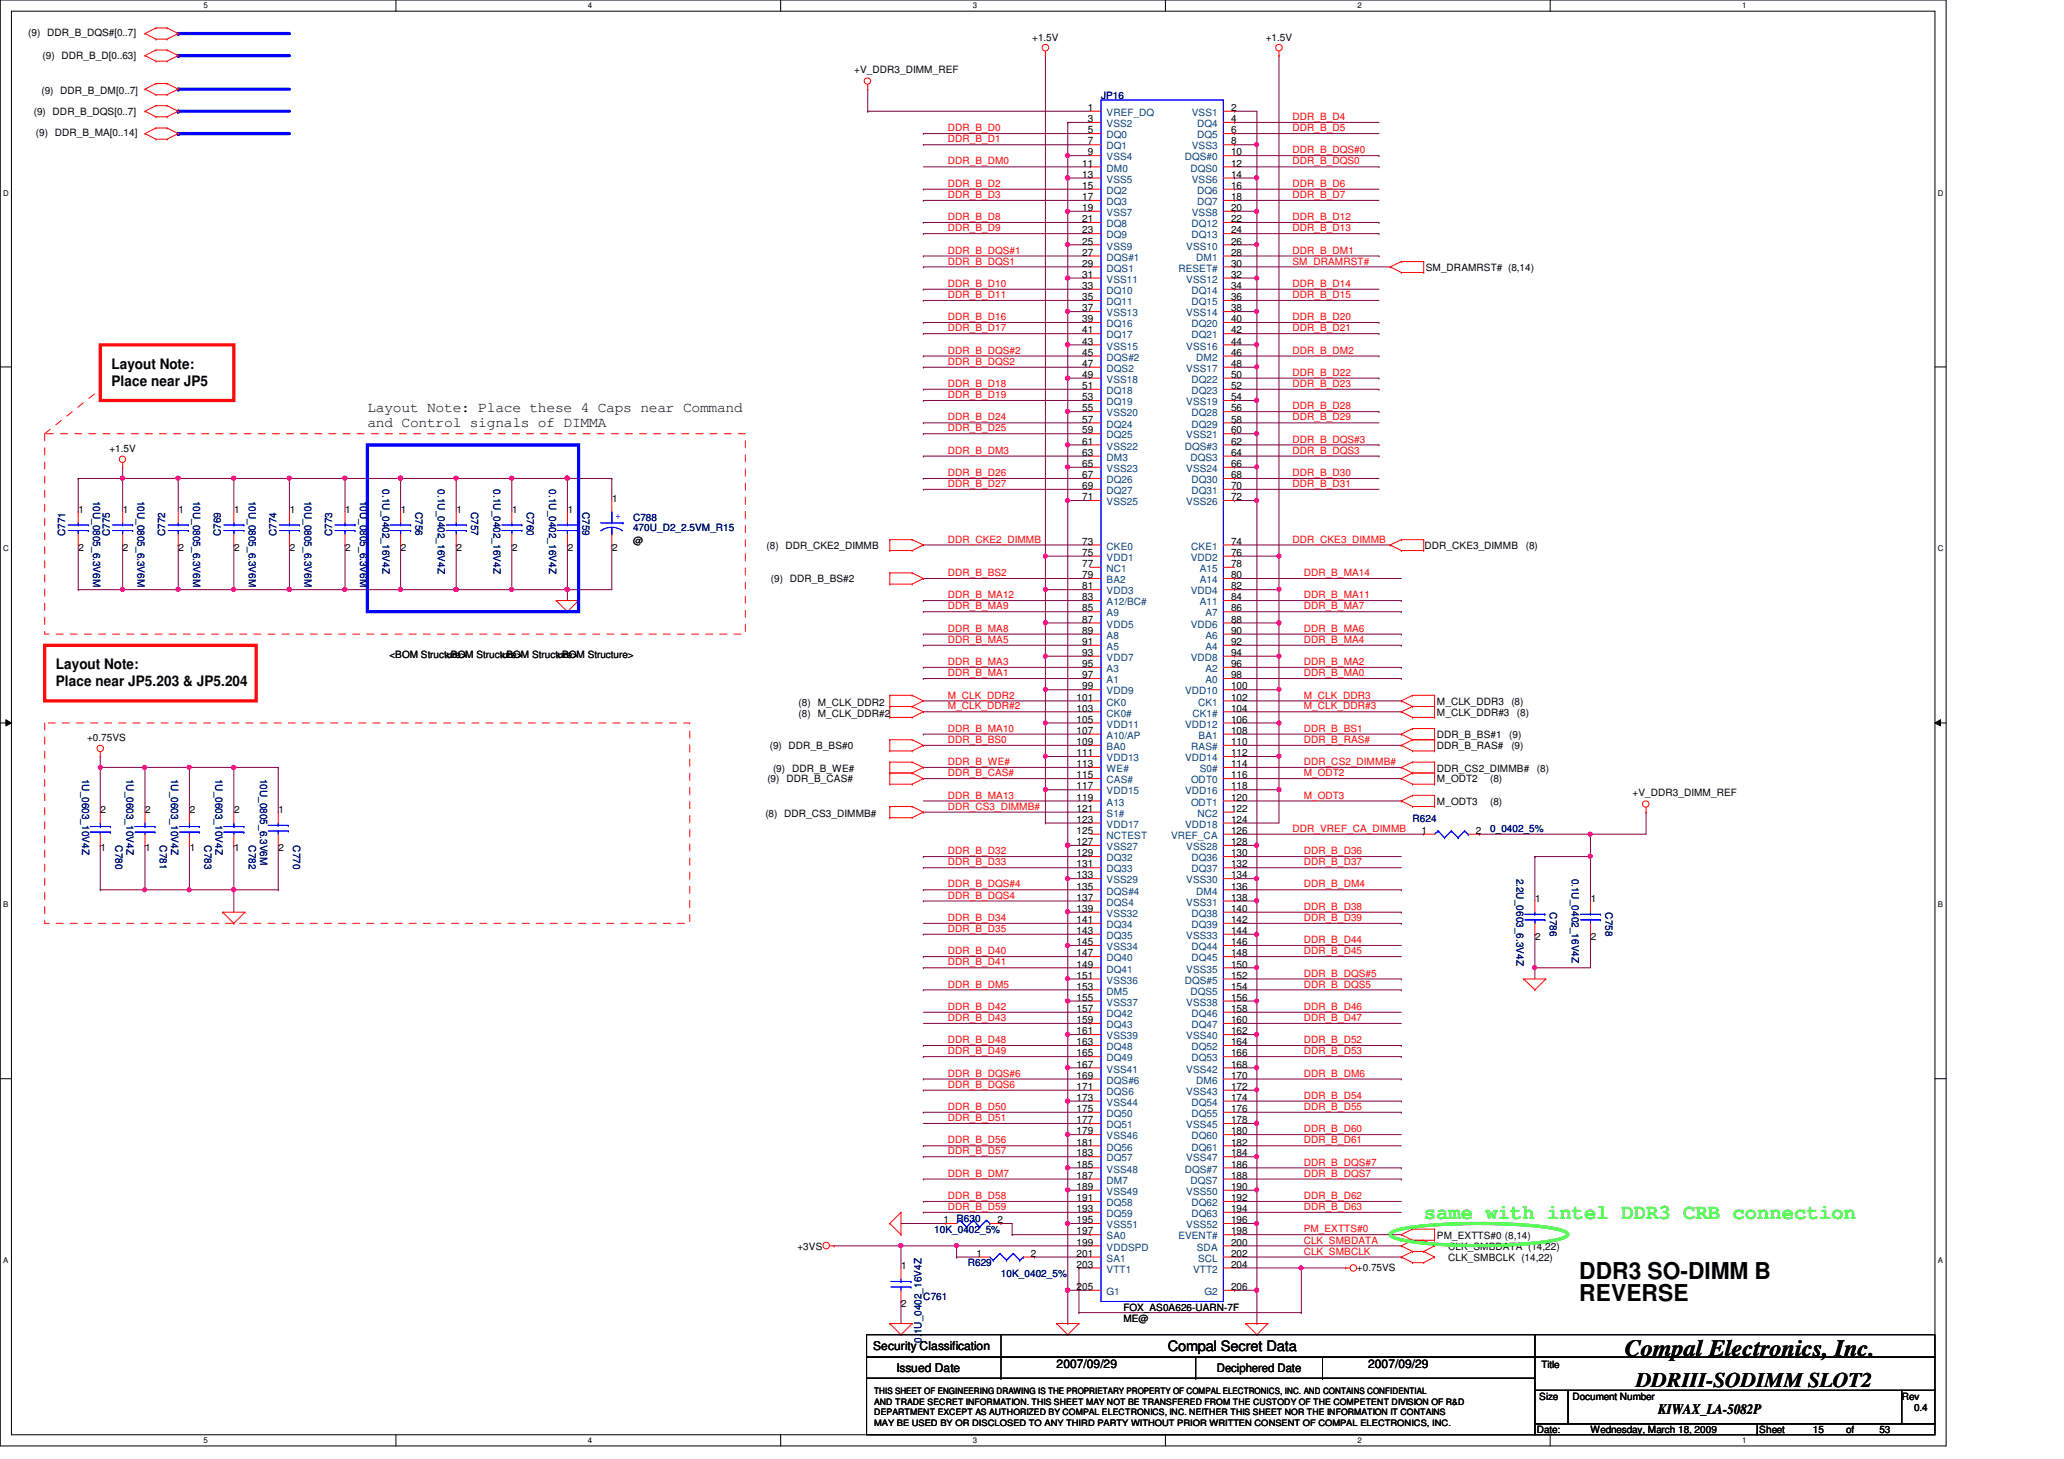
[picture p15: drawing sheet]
<svg xmlns="http://www.w3.org/2000/svg" width="297mm" height="210mm" viewBox="0 0 297 210" stroke-linecap="round" stroke-linejoin="round" font-family="sans-serif">
<defs><g id="words">
<g font-size="3.3">
<text x="227.3" y="184">DDR3 SO-DIMM B</text>
<text x="227.3" y="187.2">REVERSE</text>
<text x="233.8" y="195.1">Compal Electronics, Inc.</text>
</g>
<text font-size="3" fill="#0f0" x="204.9" y="175.3">same with intel DDR3 CRB connection</text>
<text font-size="3" x="235.5" y="199.6">DDRIII-SODIMM SLOT2</text>
<g font-size="2.1">
<text x="16" y="53.1">Layout Note:</text>
<text x="16" y="55.6">Place near JP5</text>
<text x="52.9" y="59.2">Layout Note: Place these 4 Caps near Command</text>
<text x="52.9" y="61.4">and Control signals of DIMMA</text>
<text x="8" y="96.3">Layout Note:</text>
<text x="8" y="98.8">Place near JP5.203 &amp; JP5.204</text>
<text x="168.1" y="194.4">Compal Secret Data</text>
<text x="238.6" y="203.5">KIWAX_LA-5082P</text>
</g>
<g font-size="1.7">
<text x="125.7" y="194.3">Security Classification</text>
<text x="129" y="197.3">Issued Date</text>
<text x="152.1" y="196.8">2007/09/29</text>
<text x="175.1" y="197.4">Deciphered Date</text>
<text x="196.9" y="196.8">2007/09/29</text>
</g>
<g font-size="1.4">
<text x="4.1" y="5.2">(9) DDR_B_DQS#[0..7]</text>
<text x="148.5" y="5.8">+1.5V</text>
<text x="182.2" y="5.8">+1.5V</text>
<text x="6.1" y="8.4">(9) DDR_B_D[0..63]</text>
<text x="122.9" y="10.5">+V_DDR3_DIMM_REF</text>
<text x="4.9" y="16.6">(9) DDR_B_DQS[0..7]</text>
<text x="6" y="13.5">(9) DDR_B_DM[0..7]</text>
<text x="156.5" y="16">1</text>
<text x="156.5" y="17.6">3</text>
<text x="177.2" y="16">2</text>
<text x="177.2" y="17.6">4</text>
<text x="5.2" y="19.6">(9) DDR_B_MA[0..14]</text>
<text x="155.7" y="24">11</text>
<text x="156.5" y="19.2">5</text>
<text x="156.5" y="20.8">7</text>
<text x="156.5" y="22.4">9</text>
<text x="177.2" y="19.2">6</text>
<text x="177.2" y="20.8">8</text>
<text x="177.2" y="22.4">10</text>
<text x="177.2" y="24">12</text>
<text x="155.7" y="25.6">13</text>
<text x="155.7" y="27.2">15</text>
<text x="155.7" y="28.8">17</text>
<text x="177.2" y="25.6">14</text>
<text x="177.2" y="27.2">16</text>
<text x="177.2" y="28.8">18</text>
<text x="155.7" y="30.4">19</text>
<text x="155.7" y="32">21</text>
<text x="155.7" y="33.6">23</text>
<text x="155.7" y="35.2">25</text>
<text x="177.2" y="30.4">20</text>
<text x="177.2" y="32">22</text>
<text x="177.2" y="33.6">24</text>
<text x="177.2" y="35.2">26</text>
<text x="155.7" y="36.8">27</text>
<text x="155.7" y="38.4">29</text>
<text x="155.7" y="40">31</text>
<text x="155.7" y="41.6">33</text>
<text x="177.2" y="36.8">28</text>
<text x="177.2" y="38.4">30</text>
<text x="177.2" y="40">32</text>
<text x="177.2" y="41.6">34</text>
<text x="205.2" y="39">SM_DRAMRST# (8,14)</text>
<text x="155.7" y="43.2">35</text>
<text x="155.7" y="44.8">37</text>
<text x="155.7" y="46.4">39</text>
<text x="155.7" y="48">41</text>
<text x="177.2" y="43.2">36</text>
<text x="177.2" y="44.8">38</text>
<text x="177.2" y="46.4">40</text>
<text x="177.2" y="48">42</text>
<text x="155.7" y="49.6">43</text>
<text x="155.7" y="51.2">45</text>
<text x="155.7" y="52.8">47</text>
<text x="177.2" y="49.6">44</text>
<text x="177.2" y="51.2">46</text>
<text x="177.2" y="52.8">48</text>
<text x="155.7" y="54.4">49</text>
<text x="155.7" y="56">51</text>
<text x="155.7" y="57.6">53</text>
<text x="155.7" y="59.2">55</text>
<text x="177.2" y="54.4">50</text>
<text x="177.2" y="56">52</text>
<text x="177.2" y="57.6">54</text>
<text x="177.2" y="59.2">56</text>
<text x="15.7" y="65.1">+1.5V</text>
<text x="155.7" y="60.8">57</text>
<text x="155.7" y="62.4">59</text>
<text x="155.7" y="64">61</text>
<text x="155.7" y="65.6">63</text>
<text x="177.2" y="60.8">58</text>
<text x="177.2" y="62.4">60</text>
<text x="177.2" y="64">62</text>
<text x="177.2" y="65.6">64</text>
<text x="155.7" y="67.2">65</text>
<text x="155.7" y="68.8">67</text>
<text x="155.7" y="70.4">69</text>
<text x="155.7" y="72">71</text>
<text x="177.2" y="67.2">66</text>
<text x="177.2" y="68.8">68</text>
<text x="177.2" y="70.4">70</text>
<text x="177.2" y="72">72</text>
<text x="11.3" y="73.8">1</text>
<text x="17.7" y="73.8">1</text>
<text x="25.7" y="73.8">1</text>
<text x="33.7" y="73.8">1</text>
<text x="41.7" y="73.8">1</text>
<text x="49.7" y="73.8">1</text>
<text x="57.7" y="73.8">1</text>
<text x="65.7" y="73.8">1</text>
<text x="73.7" y="73.8">1</text>
<text x="81.7" y="73.8">1</text>
<text x="88.1" y="72.2">1</text>
<text x="11.3" y="79.3">2</text>
<text x="17.7" y="79.3">2</text>
<text x="25.7" y="79.3">2</text>
<text x="33.7" y="79.3">2</text>
<text x="41.7" y="79.3">2</text>
<text x="49.7" y="79.3">2</text>
<text x="57.7" y="79.3">2</text>
<text x="65.7" y="79.3">2</text>
<text x="73.7" y="79.3">2</text>
<text x="81.7" y="79.3">2</text>
<text x="88.1" y="79.3">2</text>
<text x="91.1" y="78.3">@</text>
<text x="110.3" y="79">(8) DDR_CKE2_DIMMB</text>
<text x="111" y="83.8">(9) DDR_B_BS#2</text>
<text x="155.7" y="78.4">73</text>
<text x="155.7" y="80">75</text>
<text x="155.7" y="81.6">77</text>
<text x="155.7" y="83.2">79</text>
<text x="177.2" y="78.4">74</text>
<text x="177.2" y="80">76</text>
<text x="177.2" y="81.6">78</text>
<text x="177.2" y="83.2">80</text>
<text x="205" y="79">DDR_CKE3_DIMMB</text>
<text x="219.6" y="79">(8)</text>
<text x="155.7" y="86.4">83</text>
<text x="155.7" y="88">85</text>
<text x="155.7" y="89.6">87</text>
<text x="155.7" y="84.8">81</text>
<text x="177.2" y="86.4">84</text>
<text x="177.2" y="88">86</text>
<text x="177.2" y="89.6">88</text>
<text x="177.2" y="84.8">82</text>
<text x="56" y="94.7">&lt;BOM Structure&gt;</text>
<text x="64" y="94.7">&lt;BOM Structure&gt;</text>
<text x="72" y="94.7">&lt;BOM Structure&gt;</text>
<text x="80" y="94.7">&lt;BOM Structure&gt;</text>
<text x="155.7" y="91.2">89</text>
<text x="155.7" y="92.8">91</text>
<text x="155.7" y="94.4">93</text>
<text x="155.7" y="96">95</text>
<text x="177.2" y="91.2">90</text>
<text x="177.2" y="92.8">92</text>
<text x="177.2" y="94.4">94</text>
<text x="177.2" y="96">96</text>
<text x="114.9" y="101.5">(8) M_CLK_DDR2</text>
<text x="154.9" y="100.8">101</text>
<text x="155.7" y="97.6">97</text>
<text x="155.7" y="99.2">99</text>
<text x="177.2" y="97.6">98</text>
<text x="177.2" y="99.2">100</text>
<text x="177.2" y="100.8">102</text>
<text x="206.8" y="101.4">M_CLK_DDR3</text>
<text x="217.5" y="101.4">(8)</text>
<text x="12.5" y="106.6">+0.75VS</text>
<text x="110.8" y="107.8">(9) DDR_B_BS#0</text>
<text x="114.9" y="103.1">(8) M_CLK_DDR#2</text>
<text x="154.9" y="102.4">103</text>
<text x="154.9" y="104">105</text>
<text x="154.9" y="105.6">107</text>
<text x="154.9" y="107.2">109</text>
<text x="177.2" y="102.4">104</text>
<text x="177.2" y="104">106</text>
<text x="177.2" y="105.6">108</text>
<text x="177.2" y="107.2">110</text>
<text x="206.8" y="106.2">DDR_B_BS#1</text>
<text x="206.8" y="107.8">DDR_B_RAS#</text>
<text x="206.8" y="103">M_CLK_DDR#3</text>
<text x="217.2" y="106.2">(9)</text>
<text x="217.5" y="107.8">(9)</text>
<text x="218.3" y="103">(8)</text>
<text x="110.4" y="112.6">(9) DDR_B_CAS#</text>
<text x="111.2" y="111.1">(9) DDR_B_WE#</text>
<text x="154.9" y="108.8">111</text>
<text x="154.9" y="110.4">113</text>
<text x="154.9" y="112">115</text>
<text x="154.9" y="113.6">117</text>
<text x="177.2" y="108.8">112</text>
<text x="177.2" y="110.4">114</text>
<text x="177.2" y="112">116</text>
<text x="177.2" y="113.6">118</text>
<text x="206.8" y="111">DDR_CS2_DIMMB#</text>
<text x="206.8" y="112.6">M_ODT2</text>
<text x="214.5" y="112.6">(8)</text>
<text x="221.2" y="111">(8)</text>
<text x="14.5" y="117">2</text>
<text x="20.9" y="117">2</text>
<text x="27.3" y="117">2</text>
<text x="33.7" y="117">2</text>
<text x="40.1" y="117">1</text>
<text x="110.1" y="117.5">(8) DDR_CS3_DIMMB#</text>
<text x="154.9" y="115.2">119</text>
<text x="154.9" y="116.8">121</text>
<text x="154.9" y="118.4">123</text>
<text x="154.9" y="120">125</text>
<text x="177.2" y="115.2">120</text>
<text x="177.2" y="116.8">122</text>
<text x="177.2" y="118.4">124</text>
<text x="177.2" y="120">126</text>
<text x="204.6" y="120">1</text>
<text x="206.8" y="115.8">M_ODT3</text>
<text x="212.4" y="120">2</text>
<text x="214.5" y="115.8">(8)</text>
<text x="234.9" y="114.5">+V_DDR3_DIMM_REF</text>
<text x="14.5" y="122.5">1</text>
<text x="20.9" y="122.5">1</text>
<text x="27.3" y="122.5">1</text>
<text x="33.7" y="122.5">1</text>
<text x="40.1" y="122.5">2</text>
<text x="154.9" y="121.6">127</text>
<text x="154.9" y="123.2">129</text>
<text x="154.9" y="124.8">131</text>
<text x="177.2" y="121.6">128</text>
<text x="177.2" y="123.2">130</text>
<text x="177.2" y="124.8">132</text>
<text x="154.9" y="126.4">133</text>
<text x="154.9" y="128">135</text>
<text x="154.9" y="129.6">137</text>
<text x="154.9" y="131.2">139</text>
<text x="177.2" y="126.4">134</text>
<text x="177.2" y="128">136</text>
<text x="177.2" y="129.6">138</text>
<text x="177.2" y="131.2">140</text>
<text x="220.9" y="129.8">1</text>
<text x="228.9" y="129.8">1</text>
<text x="154.9" y="132.8">141</text>
<text x="154.9" y="134.4">143</text>
<text x="154.9" y="136">145</text>
<text x="154.9" y="137.6">147</text>
<text x="177.2" y="132.8">142</text>
<text x="177.2" y="134.4">144</text>
<text x="177.2" y="136">146</text>
<text x="177.2" y="137.6">148</text>
<text x="220.9" y="135.3">2</text>
<text x="228.9" y="135.3">2</text>
<text x="154.9" y="139.2">149</text>
<text x="154.9" y="140.8">151</text>
<text x="154.9" y="142.4">153</text>
<text x="154.9" y="144">155</text>
<text x="177.2" y="139.2">150</text>
<text x="177.2" y="140.8">152</text>
<text x="177.2" y="142.4">154</text>
<text x="177.2" y="144">156</text>
<text x="154.9" y="145.6">157</text>
<text x="154.9" y="147.2">159</text>
<text x="154.9" y="148.8">161</text>
<text x="177.2" y="145.6">158</text>
<text x="177.2" y="147.2">160</text>
<text x="177.2" y="148.8">162</text>
<text x="154.9" y="150.4">163</text>
<text x="154.9" y="152">165</text>
<text x="154.9" y="153.6">167</text>
<text x="154.9" y="155.2">169</text>
<text x="177.2" y="150.4">164</text>
<text x="177.2" y="152">166</text>
<text x="177.2" y="153.6">168</text>
<text x="177.2" y="155.2">170</text>
<text x="154.9" y="156.8">171</text>
<text x="154.9" y="158.4">173</text>
<text x="154.9" y="160">175</text>
<text x="154.9" y="161.6">177</text>
<text x="177.2" y="156.8">172</text>
<text x="177.2" y="158.4">174</text>
<text x="177.2" y="160">176</text>
<text x="177.2" y="161.6">178</text>
<text x="154.9" y="163.2">179</text>
<text x="154.9" y="164.8">181</text>
<text x="154.9" y="166.4">183</text>
<text x="154.9" y="168">185</text>
<text x="177.2" y="163.2">180</text>
<text x="177.2" y="164.8">182</text>
<text x="177.2" y="166.4">184</text>
<text x="177.2" y="168">186</text>
<text x="154.9" y="169.6">187</text>
<text x="154.9" y="171.2">189</text>
<text x="154.9" y="172.8">191</text>
<text x="177.2" y="169.6">188</text>
<text x="177.2" y="171.2">190</text>
<text x="177.2" y="172.8">192</text>
<text x="114.8" y="179.8">+3VS</text>
<text x="135.8" y="176">1</text>
<text x="143.5" y="176">2</text>
<text x="154.9" y="174.4">193</text>
<text x="154.9" y="176">195</text>
<text x="154.9" y="177.6">197</text>
<text x="154.9" y="179.2">199</text>
<text x="177.2" y="174.4">194</text>
<text x="177.2" y="176">196</text>
<text x="177.2" y="177.6">198</text>
<text x="177.2" y="179.2">200</text>
<text x="206.8" y="178.2">PM_EXTTS#0 (8,14)</text>
<text x="208.4" y="179.8">CLK_SMBDATA (14,22)</text>
<text x="129.7" y="182.6">1</text>
<text x="140.5" y="180.8">1</text>
<text x="148.4" y="180.8">2</text>
<text x="154.9" y="180.8">201</text>
<text x="154.9" y="182.4">203</text>
<text x="154.9" y="185.6">205</text>
<text x="177.2" y="180.8">202</text>
<text x="177.2" y="182.4">204</text>
<text x="177.2" y="185.6">206</text>
<text x="195.3" y="182.8">+0.75VS</text>
<text x="208.4" y="181.4">CLK_SMBCLK (14,22)</text>
<text x="129.7" y="188.1">2</text>
<text x="161.7" y="188.6">FOX_AS0A626-UARN-7F</text>
<text x="161.7" y="190.2">ME@</text>
<text x="221.8" y="196.8">Title</text>
<text x="221.5" y="201.4">Size</text>
<text x="226.3" y="201.4">Document Number</text>
<text x="273.7" y="201.4">Rev</text>
<text x="275.5" y="203">0.4</text>
<text x="221.2" y="206.2">Date:</text>
<text x="228.9" y="206.2">Wednesday, March 18, 2009</text>
<text x="253.2" y="206.2">Sheet</text>
<text x="260.9" y="206.2">15</text>
<text x="265.7" y="206.2">of</text>
<text x="270.5" y="206.2">53</text>
</g>
<g font-size="1.4" fill="#000080">
<text x="158.5" y="14.2">JP16</text>
<text x="55" y="70.4" transform="rotate(90 55 70.4)">0.1U_0402_16V4Z</text>
<text x="63" y="70.4" transform="rotate(90 63 70.4)">0.1U_0402_16V4Z</text>
<text x="71" y="70.4" transform="rotate(90 71 70.4)">0.1U_0402_16V4Z</text>
<text x="79" y="70.4" transform="rotate(90 79 70.4)">0.1U_0402_16V4Z</text>
<text x="9.4" y="77.1" transform="rotate(-90 9.4 77.1)">C771</text>
<text x="13.4" y="72" transform="rotate(90 13.4 72)">10U_0805_6.3V6M</text>
<text x="15.8" y="77.1" transform="rotate(-90 15.8 77.1)">C775</text>
<text x="19.8" y="72" transform="rotate(90 19.8 72)">10U_0805_6.3V6M</text>
<text x="23.8" y="77.1" transform="rotate(-90 23.8 77.1)">C772</text>
<text x="27.8" y="72" transform="rotate(90 27.8 72)">10U_0805_6.3V6M</text>
<text x="31.8" y="77.1" transform="rotate(-90 31.8 77.1)">C769</text>
<text x="35.8" y="72" transform="rotate(90 35.8 72)">10U_0805_6.3V6M</text>
<text x="39.8" y="77.1" transform="rotate(-90 39.8 77.1)">C774</text>
<text x="43.8" y="72" transform="rotate(90 43.8 72)">10U_0805_6.3V6M</text>
<text x="47.8" y="77.1" transform="rotate(-90 47.8 77.1)">C773</text>
<text x="51.8" y="72" transform="rotate(90 51.8 72)">10U_0805_6.3V6M</text>
<text x="59.8" y="73.6" transform="rotate(90 59.8 73.6)">C756</text>
<text x="67.8" y="73.6" transform="rotate(90 67.8 73.6)">C757</text>
<text x="75.8" y="73.6" transform="rotate(90 75.8 73.6)">C760</text>
<text x="83.8" y="73.6" transform="rotate(90 83.8 73.6)">C759</text>
<text x="91.1" y="75">C788</text>
<text x="91.1" y="76.4">470U_D2_2.5VM_R15</text>
<text x="11.8" y="112" transform="rotate(90 11.8 112)">1U_0603_10V4Z</text>
<text x="18.2" y="112" transform="rotate(90 18.2 112)">1U_0603_10V4Z</text>
<text x="24.6" y="112" transform="rotate(90 24.6 112)">1U_0603_10V4Z</text>
<text x="31" y="112" transform="rotate(90 31 112)">1U_0603_10V4Z</text>
<text x="37.4" y="112" transform="rotate(90 37.4 112)">10U_0805_6.3V6M</text>
<text x="203.3" y="118.2">R624</text>
<text x="214.5" y="119.8">0_0402_5%</text>
<text x="16.6" y="121.6" transform="rotate(90 16.6 121.6)">C780</text>
<text x="23" y="121.6" transform="rotate(90 23 121.6)">C781</text>
<text x="29.4" y="121.6" transform="rotate(90 29.4 121.6)">C783</text>
<text x="35.8" y="121.6" transform="rotate(90 35.8 121.6)">C782</text>
<text x="42.2" y="121.6" transform="rotate(90 42.2 121.6)">C770</text>
<text x="218.2" y="126.4" transform="rotate(90 218.2 126.4)">2.2U_0603_6.3V4Z</text>
<text x="223.1" y="131.2" transform="rotate(90 223.1 131.2)">C786</text>
<text x="226.2" y="126.4" transform="rotate(90 226.2 126.4)">0.1U_0402_16V4Z</text>
<text x="231.1" y="131.2" transform="rotate(90 231.1 131.2)">C758</text>
<text x="134.4" y="177.4">10K_0402_5%</text>
<text x="137.7" y="175.8">R630</text>
<text x="139.3" y="182.2">R629</text>
<text x="144.1" y="183.8">10K_0402_5%</text>
<text x="132.9" y="187">C761</text>
<text x="132.6" y="193.2" transform="rotate(-90 132.6 193.2)">0.1U_0402_16V4Z</text>
</g>
<g font-size="1.4" fill="#004080">
<text x="159.3" y="16.7">VREF_DQ</text>
<text x="171.5" y="16.7">VSS1</text>
<text x="159.3" y="18.3">VSS2</text>
<text x="159.3" y="19.9">DQ0</text>
<text x="159.3" y="21.5">DQ1</text>
<text x="159.3" y="23.1">VSS4</text>
<text x="170.5" y="23.1">DQS#0</text>
<text x="171.5" y="21.5">VSS3</text>
<text x="172.3" y="18.3">DQ4</text>
<text x="172.3" y="19.9">DQ5</text>
<text x="159.3" y="24.7">DM0</text>
<text x="159.3" y="26.3">VSS5</text>
<text x="159.3" y="27.9">DQ2</text>
<text x="159.3" y="29.5">DQ3</text>
<text x="171.3" y="24.7">DQS0</text>
<text x="171.5" y="26.3">VSS6</text>
<text x="172.3" y="27.9">DQ6</text>
<text x="172.3" y="29.5">DQ7</text>
<text x="159.3" y="31.1">VSS7</text>
<text x="159.3" y="32.7">DQ8</text>
<text x="159.3" y="34.3">DQ9</text>
<text x="159.3" y="35.9">VSS9</text>
<text x="170.7" y="35.9">VSS10</text>
<text x="171.5" y="32.7">DQ12</text>
<text x="171.5" y="34.3">DQ13</text>
<text x="171.5" y="31.1">VSS8</text>
<text x="159.3" y="37.5">DQS#1</text>
<text x="159.3" y="39.1">DQS1</text>
<text x="159.3" y="40.7">VSS11</text>
<text x="169.6" y="39.1">RESET#</text>
<text x="170.7" y="40.7">VSS12</text>
<text x="172.2" y="37.5">DM1</text>
<text x="159.3" y="42.3">DQ10</text>
<text x="159.3" y="43.9">DQ11</text>
<text x="159.3" y="45.5">VSS13</text>
<text x="159.3" y="47.1">DQ16</text>
<text x="170.7" y="45.5">VSS14</text>
<text x="171.5" y="42.3">DQ14</text>
<text x="171.5" y="43.9">DQ15</text>
<text x="171.5" y="47.1">DQ20</text>
<text x="159.3" y="48.7">DQ17</text>
<text x="159.3" y="50.3">VSS15</text>
<text x="159.3" y="51.9">DQS#2</text>
<text x="159.3" y="53.5">DQS2</text>
<text x="170.7" y="50.3">VSS16</text>
<text x="170.7" y="53.5">VSS17</text>
<text x="171.5" y="48.7">DQ21</text>
<text x="172.2" y="51.9">DM2</text>
<text x="159.3" y="55.1">VSS18</text>
<text x="159.3" y="56.7">DQ18</text>
<text x="159.3" y="58.3">DQ19</text>
<text x="159.3" y="59.9">VSS20</text>
<text x="170.7" y="58.3">VSS19</text>
<text x="171.5" y="55.1">DQ22</text>
<text x="171.5" y="56.7">DQ23</text>
<text x="171.5" y="59.9">DQ28</text>
<text x="159.3" y="61.5">DQ24</text>
<text x="159.3" y="63.1">DQ25</text>
<text x="159.3" y="64.7">VSS22</text>
<text x="170.5" y="64.7">DQS#3</text>
<text x="170.7" y="63.1">VSS21</text>
<text x="171.5" y="61.5">DQ29</text>
<text x="159.3" y="66.3">DM3</text>
<text x="159.3" y="67.9">VSS23</text>
<text x="159.3" y="69.5">DQ26</text>
<text x="159.3" y="71.1">DQ27</text>
<text x="170.7" y="67.9">VSS24</text>
<text x="171.3" y="66.3">DQS3</text>
<text x="171.5" y="69.5">DQ30</text>
<text x="171.5" y="71.1">DQ31</text>
<text x="159.3" y="72.7">VSS25</text>
<text x="170.7" y="72.7">VSS26</text>
<text x="159.3" y="79.1">CKE0</text>
<text x="159.3" y="80.7">VDD1</text>
<text x="159.3" y="82.3">NC1</text>
<text x="159.3" y="83.9">BA2</text>
<text x="171.4" y="80.7">VDD2</text>
<text x="171.4" y="79.1">CKE1</text>
<text x="172.7" y="82.3">A15</text>
<text x="172.7" y="83.9">A14</text>
<text x="159.3" y="87.1">A12/BC#</text>
<text x="159.3" y="88.7">A9</text>
<text x="159.3" y="85.5">VDD3</text>
<text x="171.4" y="85.5">VDD4</text>
<text x="172.7" y="87.1">A11</text>
<text x="173.5" y="88.7">A7</text>
<text x="159.3" y="90.3">VDD5</text>
<text x="159.3" y="91.9">A8</text>
<text x="159.3" y="93.5">A5</text>
<text x="159.3" y="95.1">VDD7</text>
<text x="171.4" y="90.3">VDD6</text>
<text x="171.4" y="95.1">VDD8</text>
<text x="173.5" y="91.9">A6</text>
<text x="173.5" y="93.5">A4</text>
<text x="159.3" y="96.7">A3</text>
<text x="159.3" y="98.3">A1</text>
<text x="159.3" y="99.9">VDD9</text>
<text x="159.3" y="101.5">CK0</text>
<text x="170.6" y="99.9">VDD10</text>
<text x="172.4" y="101.5">CK1</text>
<text x="173.5" y="96.7">A2</text>
<text x="173.5" y="98.3">A0</text>
<text x="159.3" y="103.1">CK0#</text>
<text x="159.3" y="104.7">VDD11</text>
<text x="159.3" y="106.3">A10/AP</text>
<text x="159.3" y="107.9">BA0</text>
<text x="170.6" y="104.7">VDD12</text>
<text x="171.4" y="107.9">RAS#</text>
<text x="171.6" y="103.1">CK1#</text>
<text x="172.5" y="106.3">BA1</text>
<text x="159.3" y="109.5">VDD13</text>
<text x="159.3" y="111.1">WE#</text>
<text x="159.3" y="112.7">CAS#</text>
<text x="170.6" y="109.5">VDD14</text>
<text x="171.4" y="112.7">ODT0</text>
<text x="172.7" y="111.1">S0#</text>
<text x="159.3" y="114.3">VDD15</text>
<text x="159.3" y="115.9">A13</text>
<text x="159.3" y="117.5">S1#</text>
<text x="159.3" y="119.1">VDD17</text>
<text x="170.6" y="114.3">VDD16</text>
<text x="170.6" y="119.1">VDD18</text>
<text x="171.4" y="115.9">ODT1</text>
<text x="172.3" y="117.5">NC2</text>
<text x="159.3" y="120.7">NCTEST</text>
<text x="159.3" y="122.3">VSS27</text>
<text x="159.3" y="123.9">DQ32</text>
<text x="159.3" y="125.5">DQ33</text>
<text x="168.5" y="120.7">VREF_CA</text>
<text x="170.7" y="122.3">VSS28</text>
<text x="171.5" y="123.9">DQ36</text>
<text x="171.5" y="125.5">DQ37</text>
<text x="159.3" y="127.1">VSS29</text>
<text x="159.3" y="128.7">DQS#4</text>
<text x="159.3" y="130.3">DQS4</text>
<text x="159.3" y="131.9">VSS32</text>
<text x="170.7" y="127.1">VSS30</text>
<text x="170.7" y="130.3">VSS31</text>
<text x="171.5" y="131.9">DQ38</text>
<text x="172.2" y="128.7">DM4</text>
<text x="159.3" y="133.5">DQ34</text>
<text x="159.3" y="135.1">DQ35</text>
<text x="159.3" y="136.7">VSS34</text>
<text x="170.7" y="135.1">VSS33</text>
<text x="171.5" y="133.5">DQ39</text>
<text x="171.5" y="136.7">DQ44</text>
<text x="159.3" y="138.3">DQ40</text>
<text x="159.3" y="139.9">DQ41</text>
<text x="159.3" y="141.5">VSS36</text>
<text x="159.3" y="143.1">DM5</text>
<text x="170.5" y="141.5">DQS#5</text>
<text x="170.7" y="139.9">VSS35</text>
<text x="171.3" y="143.1">DQS5</text>
<text x="171.5" y="138.3">DQ45</text>
<text x="159.3" y="144.7">VSS37</text>
<text x="159.3" y="146.3">DQ42</text>
<text x="159.3" y="147.9">DQ43</text>
<text x="159.3" y="149.5">VSS39</text>
<text x="170.7" y="144.7">VSS38</text>
<text x="170.7" y="149.5">VSS40</text>
<text x="171.5" y="146.3">DQ46</text>
<text x="171.5" y="147.9">DQ47</text>
<text x="159.3" y="151.1">DQ48</text>
<text x="159.3" y="152.7">DQ49</text>
<text x="159.3" y="154.3">VSS41</text>
<text x="159.3" y="155.9">DQS#6</text>
<text x="170.7" y="154.3">VSS42</text>
<text x="171.5" y="151.1">DQ52</text>
<text x="171.5" y="152.7">DQ53</text>
<text x="172.2" y="155.9">DM6</text>
<text x="159.3" y="157.5">DQS6</text>
<text x="159.3" y="159.1">VSS44</text>
<text x="159.3" y="160.7">DQ50</text>
<text x="170.7" y="157.5">VSS43</text>
<text x="171.5" y="159.1">DQ54</text>
<text x="171.5" y="160.7">DQ55</text>
<text x="159.3" y="162.3">DQ51</text>
<text x="159.3" y="163.9">VSS46</text>
<text x="159.3" y="165.5">DQ56</text>
<text x="159.3" y="167.1">DQ57</text>
<text x="170.7" y="162.3">VSS45</text>
<text x="170.7" y="167.1">VSS47</text>
<text x="171.5" y="163.9">DQ60</text>
<text x="171.5" y="165.5">DQ61</text>
<text x="159.3" y="168.7">VSS48</text>
<text x="159.3" y="170.3">DM7</text>
<text x="159.3" y="171.9">VSS49</text>
<text x="159.3" y="173.5">DQ58</text>
<text x="170.5" y="168.7">DQS#7</text>
<text x="170.7" y="171.9">VSS50</text>
<text x="171.3" y="170.3">DQS7</text>
<text x="171.5" y="173.5">DQ62</text>
<text x="159.3" y="175.1">DQ59</text>
<text x="159.3" y="176.7">VSS51</text>
<text x="159.3" y="178.3">SA0</text>
<text x="159.3" y="179.9">VDDSPD</text>
<text x="169.6" y="178.3">EVENT#</text>
<text x="170.7" y="176.7">VSS52</text>
<text x="171.5" y="175.1">DQ63</text>
<text x="172.3" y="179.9">SDA</text>
<text x="159.3" y="181.5">SA1</text>
<text x="159.3" y="183.1">VTT1</text>
<text x="171.7" y="183.1">VTT2</text>
<text x="172.4" y="181.5">SCL</text>
<text x="159.3" y="186.3">G1</text>
<text x="173.4" y="186.3">G2</text>
</g>
<g font-size="1.4" fill="#f00">
<text x="186" y="17.3">DDR_B_D4</text>
<text x="136.4" y="18.9">DDR_B_D0</text>
<text x="136.4" y="23.7">DDR_B_DM0</text>
<text x="136.4" y="20.5">DDR_B_D1</text>
<text x="186" y="18.9">DDR_B_D5</text>
<text x="186" y="22.1">DDR_B_DQS#0</text>
<text x="186" y="23.7">DDR_B_DQS0</text>
<text x="136.4" y="26.9">DDR_B_D2</text>
<text x="136.4" y="28.5">DDR_B_D3</text>
<text x="186" y="26.9">DDR_B_D6</text>
<text x="186" y="28.5">DDR_B_D7</text>
<text x="136.4" y="33.3">DDR_B_D9</text>
<text x="136.4" y="31.7">DDR_B_D8</text>
<text x="186" y="31.7">DDR_B_D12</text>
<text x="186" y="33.3">DDR_B_D13</text>
<text x="136.4" y="41.3">DDR_B_D10</text>
<text x="136.4" y="36.5">DDR_B_DQS#1</text>
<text x="136.4" y="38.1">DDR_B_DQS1</text>
<text x="186" y="41.3">DDR_B_D14</text>
<text x="186" y="36.5">DDR_B_DM1</text>
<text x="186" y="38.1">SM_DRAMRST#</text>
<text x="136.4" y="46.1">DDR_B_D16</text>
<text x="136.4" y="42.9">DDR_B_D11</text>
<text x="136.4" y="47.7">DDR_B_D17</text>
<text x="186" y="46.1">DDR_B_D20</text>
<text x="186" y="47.7">DDR_B_D21</text>
<text x="186" y="42.9">DDR_B_D15</text>
<text x="136.4" y="52.5">DDR_B_DQS2</text>
<text x="136.4" y="50.9">DDR_B_DQS#2</text>
<text x="186" y="50.9">DDR_B_DM2</text>
<text x="136.4" y="57.3">DDR_B_D19</text>
<text x="136.4" y="55.7">DDR_B_D18</text>
<text x="186" y="54.1">DDR_B_D22</text>
<text x="186" y="58.9">DDR_B_D28</text>
<text x="186" y="55.7">DDR_B_D23</text>
<text x="136.4" y="62.1">DDR_B_D25</text>
<text x="136.4" y="65.3">DDR_B_DM3</text>
<text x="136.4" y="60.5">DDR_B_D24</text>
<text x="186" y="65.3">DDR_B_DQS3</text>
<text x="186" y="60.5">DDR_B_D29</text>
<text x="186" y="63.7">DDR_B_DQS#3</text>
<text x="136.4" y="68.5">DDR_B_D26</text>
<text x="136.4" y="70.1">DDR_B_D27</text>
<text x="186" y="70.1">DDR_B_D31</text>
<text x="186" y="68.5">DDR_B_D30</text>
<text x="136.4" y="78.1">DDR_CKE2_DIMMB</text>
<text x="136.4" y="82.9">DDR_B_BS2</text>
<text x="186" y="78.1">DDR_CKE3_DIMMB</text>
<text x="187.6" y="82.9">DDR_B_MA14</text>
<text x="136.4" y="86.1">DDR_B_MA12</text>
<text x="136.4" y="87.7">DDR_B_MA9</text>
<text x="187.6" y="87.7">DDR_B_MA7</text>
<text x="187.6" y="86.1">DDR_B_MA11</text>
<text x="136.4" y="95.7">DDR_B_MA3</text>
<text x="136.4" y="90.9">DDR_B_MA8</text>
<text x="136.4" y="92.5">DDR_B_MA5</text>
<text x="187.6" y="90.9">DDR_B_MA6</text>
<text x="187.6" y="92.5">DDR_B_MA4</text>
<text x="187.6" y="95.7">DDR_B_MA2</text>
<text x="136.4" y="97.3">DDR_B_MA1</text>
<text x="136.4" y="100.5">M_CLK_DDR2</text>
<text x="187.6" y="97.3">DDR_B_MA0</text>
<text x="187.6" y="100.5">M_CLK_DDR3</text>
<text x="136.4" y="105.3">DDR_B_MA10</text>
<text x="136.4" y="106.9">DDR_B_BS0</text>
<text x="136.4" y="102.1">M_CLK_DDR#2</text>
<text x="187.6" y="105.3">DDR_B_BS1</text>
<text x="187.6" y="106.9">DDR_B_RAS#</text>
<text x="187.6" y="102.1">M_CLK_DDR#3</text>
<text x="136.4" y="110.1">DDR_B_WE#</text>
<text x="136.4" y="111.7">DDR_B_CAS#</text>
<text x="187.6" y="110.1">DDR_CS2_DIMMB#</text>
<text x="187.6" y="111.7">M_ODT2</text>
<text x="136.4" y="116.5">DDR_CS3_DIMMB#</text>
<text x="136.4" y="114.9">DDR_B_MA13</text>
<text x="186" y="119.7">DDR_VREF_CA_DIMMB</text>
<text x="187.6" y="114.9">M_ODT3</text>
<text x="136.4" y="124.5">DDR_B_D33</text>
<text x="136.4" y="122.9">DDR_B_D32</text>
<text x="187.6" y="122.9">DDR_B_D36</text>
<text x="187.6" y="124.5">DDR_B_D37</text>
<text x="136.4" y="129.3">DDR_B_DQS4</text>
<text x="136.4" y="127.7">DDR_B_DQS#4</text>
<text x="187.6" y="127.7">DDR_B_DM4</text>
<text x="187.6" y="130.9">DDR_B_D38</text>
<text x="136.4" y="134.1">DDR_B_D35</text>
<text x="136.4" y="137.3">DDR_B_D40</text>
<text x="136.4" y="132.5">DDR_B_D34</text>
<text x="187.6" y="132.5">DDR_B_D39</text>
<text x="187.6" y="135.7">DDR_B_D44</text>
<text x="187.6" y="137.3">DDR_B_D45</text>
<text x="136.4" y="142.1">DDR_B_DM5</text>
<text x="136.4" y="138.9">DDR_B_D41</text>
<text x="187.6" y="140.5">DDR_B_DQS#5</text>
<text x="187.6" y="142.1">DDR_B_DQS5</text>
<text x="136.4" y="145.3">DDR_B_D42</text>
<text x="136.4" y="146.9">DDR_B_D43</text>
<text x="187.6" y="145.3">DDR_B_D46</text>
<text x="187.6" y="146.9">DDR_B_D47</text>
<text x="136.4" y="154.9">DDR_B_DQS#6</text>
<text x="136.4" y="151.7">DDR_B_D49</text>
<text x="136.4" y="150.1">DDR_B_D48</text>
<text x="187.6" y="154.9">DDR_B_DM6</text>
<text x="187.6" y="150.1">DDR_B_D52</text>
<text x="187.6" y="151.7">DDR_B_D53</text>
<text x="136.4" y="156.5">DDR_B_DQS6</text>
<text x="136.4" y="161.3">DDR_B_D51</text>
<text x="136.4" y="159.7">DDR_B_D50</text>
<text x="187.6" y="158.1">DDR_B_D54</text>
<text x="187.6" y="159.7">DDR_B_D55</text>
<text x="136.4" y="166.1">DDR_B_D57</text>
<text x="136.4" y="164.5">DDR_B_D56</text>
<text x="187.6" y="167.7">DDR_B_DQS#7</text>
<text x="187.6" y="162.9">DDR_B_D60</text>
<text x="187.6" y="164.5">DDR_B_D61</text>
<text x="136.4" y="172.5">DDR_B_D58</text>
<text x="136.4" y="169.3">DDR_B_DM7</text>
<text x="187.6" y="169.3">DDR_B_DQS7</text>
<text x="187.6" y="172.5">DDR_B_D62</text>
<text x="136.4" y="174.1">DDR_B_D59</text>
<text x="187.6" y="174.1">DDR_B_D63</text>
<text x="187.6" y="178.9">CLK_SMBDATA</text>
<text x="187.6" y="177.3">PM_EXTTS#0</text>
<text x="187.6" y="180.5">CLK_SMBCLK</text>
</g>
<text font-size="1.4" fill="#00f" x="88.6" y="74.6">+</text>
<g font-size="1.3">
<text x="125.8" y="203.6">DEPARTMENT EXCEPT AS AUTHORIZED BY COMPAL ELECTRONICS, INC. NEITHER THIS SHEET NOR THE INFORMATION IT CONTAINS</text>
<text x="125.8" y="200.6">THIS SHEET OF ENGINEERING DRAWING IS THE PROPRIETARY PROPERTY OF COMPAL ELECTRONICS, INC. AND CONTAINS CONFIDENTIAL</text>
<text x="125.8" y="202.1">AND TRADE SECRET INFORMATION. THIS SHEET MAY NOT BE TRANSFERED FROM THE CUSTODY OF THE COMPETENT DIVISION OF R&amp;D</text>
<text x="125.8" y="205.1">MAY BE USED BY OR DISCLOSED TO ANY THIRD PARTY WITHOUT PRIOR WRITTEN CONSENT OF COMPAL ELECTRONICS, INC.</text>
</g>
<g font-size="1.1">
<text x="29.3" y="1.1">5</text>
<text x="84.6" y="1.1">4</text>
<text x="140" y="1.1">3</text>
<text x="195.4" y="1.1">2</text>
<text x="250.7" y="1.1">1</text>
<text x=".5" y="28.2">D</text>
<text x="278.9" y="28.2">D</text>
<text x=".5" y="79.3">C</text>
<text x="278.9" y="79.3">C</text>
<text x=".5" y="130.6">B</text>
<text x="278.9" y="130.6">B</text>
<text x=".5" y="181.7">A</text>
<text x="278.9" y="181.7">A</text>
<text x="29.3" y="207.6">5</text>
<text x="84.6" y="207.6">4</text>
<text x="140" y="207.6">3</text>
<text x="195.4" y="207.6">2</text>
<text x="250.7" y="207.6">1</text>
</g>
</g></defs>
<path d="M0 0h280.1v208h-280.1zM1.6 1.6h276.9v204.8h-276.9z" fill="none" stroke="#000" stroke-width=".14"/>
<g fill="#fff">
<path d="M29.3 .2h.6v1.2h-.6z"/>
<path d="M29.3 206.6h.6v1.2h-.6z"/>
</g>
<path d="M57 0v1.6M57 206.4v1.6" fill="none" stroke="#000" stroke-width=".14"/>
<g fill="#fff">
<path d="M84.6 .2h.6v1.2h-.6z"/>
<path d="M84.6 206.6h.6v1.2h-.6z"/>
</g>
<path d="M112.3 0v1.6M112.3 206.4v1.6" fill="none" stroke="#000" stroke-width=".14"/>
<g fill="#fff">
<path d="M140 .2h.6v1.2h-.6z"/>
<path d="M140 206.6h.6v1.2h-.6z"/>
</g>
<path d="M167.7 0v1.6M167.7 206.4v1.6" fill="none" stroke="#000" stroke-width=".14"/>
<g fill="#fff">
<path d="M195.4 .2h.6v1.2h-.6z"/>
<path d="M195.4 206.6h.6v1.2h-.6z"/>
</g>
<path d="M223.1 0v1.6M223.1 206.4v1.6" fill="none" stroke="#000" stroke-width=".14"/>
<g fill="#fff">
<path d="M250.7 .2h.6v1.2h-.6z"/>
<path d="M250.7 206.6h.6v1.2h-.6z"/>
<path d="M.5 27.2h.7v1.2h-.7z"/>
<path d="M278.9 27.2h.8v1.2h-.8z"/>
<path d="M.5 78.4h.7v1.1h-.7z"/>
<path d="M278.9 78.4h.8v1.1h-.8z"/>
</g>
<path d="M0 52.8h1.6M278.5 52.8h1.6" fill="none" stroke="#000" stroke-width=".14"/>
<g fill="#fff">
<path d="M.5 129.6h.7v1.2h-.7z"/>
<path d="M278.9 129.6h.7v1.2h-.7z"/>
</g>
<path d="M0 104h1.6M.8 103.5l.8 .5-.8 .4zM278.5 104l.8-.5v.9zM278.5 104h1.6" fill="none" stroke="#000" stroke-width=".14"/>
<path d="M.8 103.5l.8 .5-.8 .4zM278.5 104l.8-.5v.9z" fill="#000"/>
<g fill="#fff">
<path d="M.5 180.8h.7v1.1h-.7z"/>
<path d="M278.9 180.8h.7v1.1h-.7z"/>
</g>
<path d="M0 155.2h1.6M278.5 155.2h1.6" fill="none" stroke="#000" stroke-width=".14"/>
<path d="M25.7 19.2h16" fill="none" stroke="#00f" stroke-width=".47"/>
<circle cx="25.7" cy="19.2" r=".23" fill="#00f"/>
<path d="M25.7 8h16" fill="none" stroke="#00f" stroke-width=".47"/>
<circle cx="25.7" cy="8" r=".23" fill="#00f"/>
<path d="M25.7 12.8h16" fill="none" stroke="#00f" stroke-width=".47"/>
<circle cx="25.7" cy="12.8" r=".23" fill="#00f"/>
<path d="M25.7 16h16" fill="none" stroke="#00f" stroke-width=".47"/>
<circle cx="25.7" cy="16" r=".23" fill="#00f"/>
<path d="M25.7 4.8h16" fill="none" stroke="#00f" stroke-width=".47"/>
<circle cx="25.7" cy="4.8" r=".23" fill="#00f"/>
<path d="M150.4 113.6h.1M150.4 113.6v4.8" fill="none" stroke="#800040" stroke-width=".14"/>
<circle cx="150.4" cy="113.6" r=".31" fill="#f0f"/>
<circle cx="150.4" cy="113.6" r=".31" fill="none" stroke="#f0f" stroke-width=".14"/>
<path d="M150.4 94.4h.1M150.4 94.4v4.8" fill="none" stroke="#800040" stroke-width=".14"/>
<circle cx="150.4" cy="94.4" r=".3" fill="#f0f"/>
<circle cx="150.4" cy="94.4" r=".3" fill="none" stroke="#f0f" stroke-width=".14"/>
<path d="M150.4 80h.1M150.4 80v4.8" fill="none" stroke="#800040" stroke-width=".14"/>
<circle cx="150.4" cy="80" r=".3" fill="#f0f"/>
<circle cx="150.4" cy="80" r=".3" fill="none" stroke="#f0f" stroke-width=".14"/>
<path d="M150.4 108.8h.1M150.4 108.8v4.8" fill="none" stroke="#800040" stroke-width=".14"/>
<circle cx="150.4" cy="108.8" r=".3" fill="#f0f"/>
<circle cx="150.4" cy="108.8" r=".3" fill="none" stroke="#f0f" stroke-width=".14"/>
<path d="M150.4 104h.1M150.4 104v4.8" fill="none" stroke="#800040" stroke-width=".14"/>
<circle cx="150.4" cy="104" r=".3" fill="#f0f"/>
<circle cx="150.4" cy="104" r=".3" fill="none" stroke="#f0f" stroke-width=".14"/>
<path d="M150.4 99.2h.1M150.4 99.2v4.8" fill="none" stroke="#800040" stroke-width=".14"/>
<circle cx="150.4" cy="99.2" r=".3" fill="#f0f"/>
<circle cx="150.4" cy="99.2" r=".3" fill="none" stroke="#f0f" stroke-width=".14"/>
<path d="M150.4 84.8h.1M150.4 84.8v4.8" fill="none" stroke="#800040" stroke-width=".14"/>
<circle cx="150.4" cy="84.8" r=".3" fill="#f0f"/>
<circle cx="150.4" cy="84.8" r=".3" fill="none" stroke="#f0f" stroke-width=".14"/>
<path d="M150.4 89.6h.1M150.4 89.6v4.8" fill="none" stroke="#800040" stroke-width=".14"/>
<circle cx="150.4" cy="89.6" r=".31" fill="#f0f"/>
<circle cx="150.4" cy="89.6" r=".31" fill="none" stroke="#f0f" stroke-width=".14"/>
<g fill="none" stroke="#800040" stroke-width=".14">
<path d="M150.4 8h.1M150.4 8v72M177.7 19.2h.1M177.7 19.2h20.8M132.9 27.2h.1M132.9 27.2h24M153.7 25.6h.1M153.7 25.6h3.2M177.7 22.4h20.8M198.5 22.4h.1M177.7 41.6h.1M177.7 57.6h.1"/>
<path d="M177.7 54.4h20.8M177.7 41.6h20.8M177.7 57.6h3.2M198.5 54.4h.1M132.9 68.8h.1M132.9 62.4h.1M132.9 68.8h24M132.9 62.4h24M177.7 78.4h22.4M200.1 78.4h.1M132.9 86.4h.1M132.9 86.4h24"/>
<path d="M150.4 104h.1M150.4 104h6.5M177.7 113.6h.1M177.7 113.6h6.4M132.9 134.4h.1M132.9 129.6h.1M132.9 134.4h24M132.9 129.6h24M153.7 136h.1M153.7 136h3.2M177.7 123.2h.1M177.7 139.2h.1"/>
<path d="M177.7 123.2h24M177.7 139.2h3.2M132.9 156.8h.1M132.9 156.8h24M132.9 145.6h24M156.9 145.6h.1M177.7 155.2h24M201.7 155.2h.1M129.7 176h6.4M136.1 176h.1M145.7 177.6h.1M145.7 176v1.6"/>
<path d="M145.7 177.6h11.2M153.7 176h.1M153.7 176h3.2M156.9 177.6h.1M177.7 174.4h.1M177.7 174.4h24M153.7 185.6h.1M153.7 190.4h.1M153.7 185.6h3.2M153.7 185.6v4.8M187.3 182.4h6.4M193.7 182.4h.1"/>
</g>
<circle cx="180.8" cy="139.2" r=".3" fill="#f0f"/>
<circle cx="180.8" cy="139.2" r=".3" fill="none" stroke="#f0f" stroke-width=".14"/>
<g fill="none" stroke="#800040" stroke-width=".14">
<path d="M177.7 25.6h.1M177.7 32h20.8M177.7 25.6h3.2M198.5 32h.1M153.7 49.6h.1M153.7 49.6h3.2M132.9 78.4h.1M132.9 78.4h24M177.7 70.4h.1M177.7 70.4h20.8M177.7 94.4h.1M177.7 94.4h6.4"/>
<path d="M228.9 120h.1M228.9 120h8M153.7 158.4h.1M153.7 158.4h3.2M155.3 182.4h.1M155.3 182.4h1.6"/>
</g>
<circle cx="228.9" cy="120" r=".3" fill="#f0f"/>
<circle cx="228.9" cy="120" r=".3" fill="none" stroke="#f0f" stroke-width=".14"/>
<g fill="none" stroke="#800040" stroke-width=".14">
<path d="M153.7 17.6v4.8M153.7 22.4h.1M177.7 27.2h.1M177.7 27.2h20.8M177.7 24h20.8M198.5 24h.1M177.7 40h.1M177.7 40h3.2M153.7 72h.1M153.7 72h3.2M132.9 96h.1M132.9 96h24"/>
<path d="M150.4 84.8h.1M150.4 84.8h6.5M177.7 88h24M201.7 88h.1M132.9 116.8h.1M132.9 110.4h.1M132.9 116.8h24M132.9 110.4h24M177.7 105.6h24M201.7 105.6h.1M177.7 121.6h.1M177.7 132.8h24"/>
<path d="M177.7 121.6h3.2M201.7 132.8h.1M132.9 174.4h.1M132.9 174.4h24M144.1 176h.1M144.1 176h1.6M177.7 161.6h.1M177.7 161.6h3.2M177.7 180.8h24M201.7 180.8h.1"/>
</g>
<circle cx="153.7" cy="22.4" r=".31" fill="#f0f"/>
<circle cx="153.7" cy="22.4" r=".31" fill="none" stroke="#f0f" stroke-width=".14"/>
<path d="M153.7 176h.1M153.7 171.2v4.8" fill="none" stroke="#800040" stroke-width=".14"/>
<circle cx="153.7" cy="176" r=".31" fill="#f0f"/>
<circle cx="153.7" cy="176" r=".31" fill="none" stroke="#f0f" stroke-width=".14"/>
<path d="M153.7 54.4h.1M153.7 49.6v4.8" fill="none" stroke="#800040" stroke-width=".14"/>
<circle cx="153.7" cy="54.4" r=".31" fill="#f0f"/>
<circle cx="153.7" cy="54.4" r=".31" fill="none" stroke="#f0f" stroke-width=".14"/>
<path d="M153.7 126.4h.1M153.7 121.6v4.8" fill="none" stroke="#800040" stroke-width=".14"/>
<circle cx="153.7" cy="126.4" r=".31" fill="#f0f"/>
<circle cx="153.7" cy="126.4" r=".31" fill="none" stroke="#f0f" stroke-width=".14"/>
<path d="M153.7 168h.1M153.7 163.2v4.8M153.7 176v9.6M153.7 185.6h.1" fill="none" stroke="#800040" stroke-width=".14"/>
<circle cx="153.6" cy="185.6" r=".32" fill="#f0f"/>
<circle cx="153.6" cy="185.6" r=".32" fill="none" stroke="#f0f" stroke-width=".14"/>
<path d="M153.7 136h.1M153.7 131.2v4.8" fill="none" stroke="#800040" stroke-width=".14"/>
<circle cx="153.7" cy="136" r=".31" fill="#f0f"/>
<circle cx="153.7" cy="136" r=".31" fill="none" stroke="#f0f" stroke-width=".14"/>
<path d="M153.7 72v49.6M153.7 121.6h.1M153.7 153.6h.1M153.7 148.8v4.8" fill="none" stroke="#800040" stroke-width=".14"/>
<circle cx="153.6" cy="121.6" r=".32" fill="#f0f"/>
<circle cx="153.6" cy="121.6" r=".32" fill="none" stroke="#f0f" stroke-width=".14"/>
<path d="M153.7 44.8h.1M153.7 40v4.8" fill="none" stroke="#800040" stroke-width=".14"/>
<circle cx="153.7" cy="44.8" r=".31" fill="#f0f"/>
<circle cx="153.7" cy="44.8" r=".31" fill="none" stroke="#f0f" stroke-width=".14"/>
<path d="M153.7 158.4v4.8M153.7 163.2h.1" fill="none" stroke="#800040" stroke-width=".14"/>
<circle cx="153.7" cy="163.2" r=".31" fill="#f0f"/>
<circle cx="153.7" cy="163.2" r=".31" fill="none" stroke="#f0f" stroke-width=".14"/>
<path d="M153.7 25.6h.1M153.7 22.4v3.2" fill="none" stroke="#800040" stroke-width=".14"/>
<circle cx="153.6" cy="25.6" r=".32" fill="#f0f"/>
<circle cx="153.6" cy="25.6" r=".32" fill="none" stroke="#f0f" stroke-width=".14"/>
<path d="M153.7 148.8h.1M153.7 144v4.8" fill="none" stroke="#800040" stroke-width=".14"/>
<circle cx="153.7" cy="148.8" r=".31" fill="#f0f"/>
<circle cx="153.7" cy="148.8" r=".31" fill="none" stroke="#f0f" stroke-width=".14"/>
<path d="M153.7 35.2v4.8M153.7 40h.1" fill="none" stroke="#800040" stroke-width=".14"/>
<circle cx="153.7" cy="40" r=".31" fill="#f0f"/>
<circle cx="153.7" cy="40" r=".31" fill="none" stroke="#f0f" stroke-width=".14"/>
<path d="M177.7 97.6h24M201.7 97.6h.1M153.7 144h.1M153.7 140.8v3.2" fill="none" stroke="#800040" stroke-width=".14"/>
<circle cx="153.7" cy="144" r=".31" fill="#f0f"/>
<circle cx="153.7" cy="144" r=".31" fill="none" stroke="#f0f" stroke-width=".14"/>
<path d="M153.7 49.6h.1M153.7 44.8v4.8" fill="none" stroke="#800040" stroke-width=".14"/>
<circle cx="153.6" cy="49.6" r=".32" fill="#f0f"/>
<circle cx="153.6" cy="49.6" r=".32" fill="none" stroke="#f0f" stroke-width=".14"/>
<path d="M153.7 158.4h.1M153.7 153.6v4.8" fill="none" stroke="#800040" stroke-width=".14"/>
<circle cx="153.7" cy="158.4" r=".31" fill="#f0f"/>
<circle cx="153.7" cy="158.4" r=".31" fill="none" stroke="#f0f" stroke-width=".14"/>
<path d="M153.7 59.2v4.8M153.7 64h.1" fill="none" stroke="#800040" stroke-width=".14"/>
<circle cx="153.7" cy="64" r=".31" fill="#f0f"/>
<circle cx="153.7" cy="64" r=".31" fill="none" stroke="#f0f" stroke-width=".14"/>
<path d="M153.7 35.2h.1M153.7 30.4v4.8" fill="none" stroke="#800040" stroke-width=".14"/>
<circle cx="153.7" cy="35.2" r=".31" fill="#f0f"/>
<circle cx="153.7" cy="35.2" r=".31" fill="none" stroke="#f0f" stroke-width=".14"/>
<path d="M153.7 171.2h.1M153.7 168v3.2" fill="none" stroke="#800040" stroke-width=".14"/>
<circle cx="153.7" cy="171.2" r=".31" fill="#f0f"/>
<circle cx="153.7" cy="171.2" r=".31" fill="none" stroke="#f0f" stroke-width=".14"/>
<path d="M153.7 67.2h.1M153.7 64v3.2" fill="none" stroke="#800040" stroke-width=".14"/>
<circle cx="153.7" cy="67.2" r=".31" fill="#f0f"/>
<circle cx="153.7" cy="67.2" r=".31" fill="none" stroke="#f0f" stroke-width=".14"/>
<path d="M153.7 59.2h.1M153.7 54.4v4.8M177.7 118.4h.1M177.7 118.4h6.4" fill="none" stroke="#800040" stroke-width=".14"/>
<circle cx="153.7" cy="59.2" r=".31" fill="#f0f"/>
<circle cx="153.7" cy="59.2" r=".31" fill="none" stroke="#f0f" stroke-width=".14"/>
<path d="M153.7 131.2h.1M153.7 126.4v4.8" fill="none" stroke="#800040" stroke-width=".14"/>
<circle cx="153.7" cy="131.2" r=".31" fill="#f0f"/>
<circle cx="153.7" cy="131.2" r=".31" fill="none" stroke="#f0f" stroke-width=".14"/>
<path d="M153.7 72h.1M153.7 67.2v4.8" fill="none" stroke="#800040" stroke-width=".14"/>
<circle cx="153.7" cy="72" r=".31" fill="#f0f"/>
<circle cx="153.7" cy="72" r=".31" fill="none" stroke="#f0f" stroke-width=".14"/>
<path d="M153.7 136v4.8M153.7 140.8h.1" fill="none" stroke="#800040" stroke-width=".14"/>
<circle cx="153.7" cy="140.8" r=".31" fill="#f0f"/>
<circle cx="153.7" cy="140.8" r=".31" fill="none" stroke="#f0f" stroke-width=".14"/>
<path d="M153.7 30.4h.1M153.7 25.6v4.8" fill="none" stroke="#800040" stroke-width=".14"/>
<circle cx="153.7" cy="30.4" r=".31" fill="#f0f"/>
<circle cx="153.7" cy="30.4" r=".31" fill="none" stroke="#f0f" stroke-width=".14"/>
<g fill="none" stroke="#800040" stroke-width=".14">
<path d="M124.9 16h.1M124.9 16h32M132.9 19.2h.1M132.9 19.2h24M177.7 17.6h.1M177.7 17.6h20.8M132.9 24h24M153.7 30.4h.1M153.7 30.4h3.2M156.9 24h.1M177.7 30.4h.1M177.7 36.8h20.8"/>
<path d="M177.7 30.4h3.2M198.5 36.8h.1M132.9 57.6h.1M132.9 52.8h.1M132.9 57.6h24M132.9 52.8h24M153.7 54.4h.1M153.7 54.4h3.2M177.7 44.8h.1M177.7 51.2h20.8M177.7 59.2h20.8M177.7 44.8h3.2"/>
<path d="M198.5 51.2h.1M198.5 59.2h.1M177.7 62.4h.1M177.7 68.8h.1M177.7 62.4h3.2M177.7 68.8h20.8M177.7 65.6h20.8M198.5 65.6h.1M150.4 89.6h.1M150.4 89.6h6.5M177.7 99.2h.1M177.7 99.2h6.4"/>
<path d="M150.4 108.8h.1M150.4 108.8h6.5M177.7 107.2h24M201.7 107.2h.1M132.9 124.8h.1M132.9 124.8h24M153.7 121.6h.1M153.7 121.6h3.2M177.7 136h.1M177.7 126.4h.1M177.7 128h24M177.7 136h24"/>
<path d="M177.7 126.4h3.2M201.7 128h.1M132.9 142.4h.1M132.9 142.4h24M153.7 140.8h.1M153.7 140.8h3.2M177.7 145.6h.1M177.7 144h.1M177.7 145.6h24M177.7 140.8h24M177.7 144h3.2M201.7 140.8h.1"/>
<path d="M129.7 179.2h.1M129.7 179.2v3.2M132.9 166.4h.1M132.9 172.8h.1M132.9 166.4h24M132.9 161.6h24M132.9 172.8h24M137.7 179.2h.1M137.7 179.2h19.2M153.7 163.2h.1M153.7 163.2h3.2M156.9 161.6h.1"/>
<path d="M177.7 166.4h.1M177.7 169.6h24M177.7 166.4h3.2M201.7 169.6h.1M129.7 187.2h.1M129.7 187.2v3.2M155.3 188.8h.1M155.3 182.4v6.4"/>
</g>
<circle cx="137.7" cy="179.2" r=".31" fill="#f0f"/>
<circle cx="137.7" cy="179.2" r=".31" fill="none" stroke="#f0f" stroke-width=".14"/>
<path d="M153.7 17.6h.1M153.7 17.6h3.2M132.9 91.2h.1M132.9 91.2h24M177.7 80h.1M177.7 80h6.4M177.7 110.4h24M184.1 113.6h.1M184.1 113.6v4.8M201.7 110.4h.1M120.1 179.2h.1M120.1 179.2h9.6" fill="none" stroke="#800040" stroke-width=".14"/>
<circle cx="184.1" cy="113.6" r=".31" fill="#f0f"/>
<circle cx="184.1" cy="113.6" r=".31" fill="none" stroke="#f0f" stroke-width=".14"/>
<path d="M184.1 84.8h.1M184.1 84.8v4.8" fill="none" stroke="#800040" stroke-width=".14"/>
<circle cx="184.1" cy="84.8" r=".3" fill="#f0f"/>
<circle cx="184.1" cy="84.8" r=".3" fill="none" stroke="#f0f" stroke-width=".14"/>
<path d="M184.1 80h.1M184.1 80v4.8" fill="none" stroke="#800040" stroke-width=".14"/>
<circle cx="184.1" cy="80" r=".3" fill="#f0f"/>
<circle cx="184.1" cy="80" r=".3" fill="none" stroke="#f0f" stroke-width=".14"/>
<path d="M184.1 8h.1M184.1 8v72M184.1 104h.1M184.1 104v4.8" fill="none" stroke="#800040" stroke-width=".14"/>
<circle cx="184.1" cy="104" r=".3" fill="#f0f"/>
<circle cx="184.1" cy="104" r=".3" fill="none" stroke="#f0f" stroke-width=".14"/>
<path d="M184.1 94.4h.1M184.1 94.4v4.8" fill="none" stroke="#800040" stroke-width=".14"/>
<circle cx="184.1" cy="94.4" r=".3" fill="#f0f"/>
<circle cx="184.1" cy="94.4" r=".3" fill="none" stroke="#f0f" stroke-width=".14"/>
<path d="M184.1 89.6h.1M184.1 89.6v4.8" fill="none" stroke="#800040" stroke-width=".14"/>
<circle cx="184.1" cy="89.6" r=".31" fill="#f0f"/>
<circle cx="184.1" cy="89.6" r=".31" fill="none" stroke="#f0f" stroke-width=".14"/>
<path d="M184.1 99.2h.1M184.1 99.2v4.8" fill="none" stroke="#800040" stroke-width=".14"/>
<circle cx="184.1" cy="99.2" r=".3" fill="#f0f"/>
<circle cx="184.1" cy="99.2" r=".3" fill="none" stroke="#f0f" stroke-width=".14"/>
<path d="M184.1 108.8h.1M184.1 108.8v4.8" fill="none" stroke="#800040" stroke-width=".14"/>
<circle cx="184.1" cy="108.8" r=".3" fill="#f0f"/>
<circle cx="184.1" cy="108.8" r=".3" fill="none" stroke="#f0f" stroke-width=".14"/>
<g fill="none" stroke="#800040" stroke-width=".14">
<path d="M132.9 28.8h.1M132.9 20.8h.1M132.9 28.8h24M132.9 20.8h24M153.7 35.2h.1M153.7 35.2h3.2M177.7 38.4h.1M177.7 35.2h.1M177.7 38.4h22.4M177.7 35.2h3.2M132.9 41.6h.1M132.9 46.4h.1"/>
<path d="M132.9 41.6h24M132.9 46.4h24M153.7 59.2h.1M153.7 59.2h3.2M132.9 70.4h.1M132.9 65.6h.1M132.9 70.4h24M132.9 65.6h24M177.7 67.2h.1M177.7 60.8h.1M177.7 67.2h3.2M177.7 60.8h20.8"/>
<path d="M132.9 88h.1M132.9 88h24M177.7 91.2h24M201.7 91.2h.1M132.9 105.6h.1M132.9 105.6h24M150.4 113.6h.1M150.4 113.6h6.5M177.7 104h.1M177.7 104h6.4M132.9 137.6h.1M132.9 128h.1"/>
<path d="M132.9 137.6h24M132.9 128h24M132.9 155.2h.1M132.9 155.2h24M153.7 144h.1M153.7 144h3.2M177.7 148.8h.1M177.7 148.8h3.2M177.7 150.4h24M177.7 142.4h24M177.7 158.4h24M201.7 150.4h.1"/>
<path d="M201.7 142.4h.1M201.7 158.4h.1M153.7 168h.1M153.7 168h3.2M177.7 168h24M201.7 168h.1M155.3 188.8h32M177.7 185.6h.1M177.7 185.6h3.2M187.3 188.8h.1"/>
</g>
<circle cx="153.7" cy="168" r=".31" fill="#f0f"/>
<circle cx="153.7" cy="168" r=".31" fill="none" stroke="#f0f" stroke-width=".14"/>
<g fill="none" stroke="#800040" stroke-width=".14">
<path d="M177.7 16h.1M177.7 16h3.2v4.8M132.9 33.6h.1M132.9 36.8h.1M132.9 33.6h24M132.9 36.8h24M177.7 28.8h.1M177.7 33.6h20.8M177.7 28.8h20.8M180.9 20.8h.1M198.5 33.6h.1M153.7 40h.1"/>
<path d="M153.7 40h3.2M177.7 49.6h.1M177.7 46.4h20.8M177.7 49.6h3.2M177.7 48h20.8M198.5 46.4h.1M198.5 48h.1M132.9 83.2h.1M132.9 97.6h.1M132.9 92.8h.1M132.9 83.2h24M132.9 97.6h24"/>
<path d="M132.9 92.8h24M150.4 94.4h.1M150.4 80h.1M150.4 94.4h6.5M150.4 80h6.5M177.7 84.8h.1M177.7 83.2h.1M177.7 83.2h24M177.7 84.8h6.4M177.7 92.8h24M201.7 92.8h.1M132.9 107.2h.1"/>
<path d="M132.9 112h.1M132.9 107.2h24M132.9 112h24M150.4 118.4h.1M150.4 118.4h6.5M177.7 112h24M201.7 112h.1M153.7 126.4h.1M153.7 126.4h3.2M177.7 137.6h.1M177.7 129.6h.1M177.7 124.8h.1"/>
<path d="M177.7 137.6h24M177.7 129.6h3.2M177.7 120h27.2M177.7 124.8h24M204.9 120h.1M132.9 152h.1M132.9 152h24M153.7 148.8h.1M153.7 148.8h3.2M132.9 169.6h.1M132.9 169.6h24M177.7 171.2h.1"/>
<path d="M177.7 163.2h.1M177.7 171.2h3.2M177.7 163.2h24M177.7 160h24M201.7 160h.1"/>
</g>
<circle cx="180.8" cy="20.8" r=".3" fill="#f0f"/>
<circle cx="180.8" cy="20.8" r=".3" fill="none" stroke="#f0f" stroke-width=".14"/>
<path d="M180.9 171.2h.1M180.9 166.4v4.8M180.9 190.4h.1M180.9 185.6v4.8" fill="none" stroke="#800040" stroke-width=".14"/>
<circle cx="180.8" cy="171.2" r=".3" fill="#f0f"/>
<circle cx="180.8" cy="171.2" r=".3" fill="none" stroke="#f0f" stroke-width=".14"/>
<path d="M180.9 35.2v4.8M180.9 40h.1" fill="none" stroke="#800040" stroke-width=".14"/>
<circle cx="180.8" cy="40" r=".3" fill="#f0f"/>
<circle cx="180.8" cy="40" r=".3" fill="none" stroke="#f0f" stroke-width=".14"/>
<path d="M180.9 148.8h.1M180.9 144v4.8" fill="none" stroke="#800040" stroke-width=".14"/>
<circle cx="180.8" cy="148.8" r=".3" fill="#f0f"/>
<circle cx="180.8" cy="148.8" r=".3" fill="none" stroke="#f0f" stroke-width=".14"/>
<path d="M180.9 30.4h.1M180.9 25.6v4.8" fill="none" stroke="#800040" stroke-width=".14"/>
<circle cx="180.8" cy="30.4" r=".3" fill="#f0f"/>
<circle cx="180.8" cy="30.4" r=".3" fill="none" stroke="#f0f" stroke-width=".14"/>
<path d="M180.9 25.6h.1M180.9 20.8v4.8" fill="none" stroke="#800040" stroke-width=".14"/>
<circle cx="180.8" cy="25.6" r=".31" fill="#f0f"/>
<circle cx="180.8" cy="25.6" r=".31" fill="none" stroke="#f0f" stroke-width=".14"/>
<path d="M180.9 156.8v4.8M180.9 161.6h.1" fill="none" stroke="#800040" stroke-width=".14"/>
<circle cx="180.8" cy="161.6" r=".31" fill="#f0f"/>
<circle cx="180.8" cy="161.6" r=".31" fill="none" stroke="#f0f" stroke-width=".14"/>
<path d="M180.9 156.8h.1M180.9 153.6v3.2" fill="none" stroke="#800040" stroke-width=".14"/>
<circle cx="180.8" cy="156.8" r=".3" fill="#f0f"/>
<circle cx="180.8" cy="156.8" r=".3" fill="none" stroke="#f0f" stroke-width=".14"/>
<path d="M180.9 176v9.6M180.9 185.6h.1" fill="none" stroke="#800040" stroke-width=".14"/>
<circle cx="180.8" cy="185.6" r=".31" fill="#f0f"/>
<circle cx="180.8" cy="185.6" r=".31" fill="none" stroke="#f0f" stroke-width=".14"/>
<path d="M180.9 176h.1M180.9 171.2v4.8" fill="none" stroke="#800040" stroke-width=".14"/>
<circle cx="180.8" cy="176" r=".3" fill="#f0f"/>
<circle cx="180.8" cy="176" r=".3" fill="none" stroke="#f0f" stroke-width=".14"/>
<path d="M180.9 49.6h.1M180.9 44.8v4.8" fill="none" stroke="#800040" stroke-width=".14"/>
<circle cx="180.8" cy="49.6" r=".31" fill="#f0f"/>
<circle cx="180.8" cy="49.6" r=".31" fill="none" stroke="#f0f" stroke-width=".14"/>
<path d="M180.9 72v49.6M180.9 139.2h.1M180.9 121.6h.1M180.9 134.4v4.8" fill="none" stroke="#800040" stroke-width=".14"/>
<circle cx="180.8" cy="121.6" r=".31" fill="#f0f"/>
<circle cx="180.8" cy="121.6" r=".31" fill="none" stroke="#f0f" stroke-width=".14"/>
<path d="M180.9 72h.1M180.9 67.2v4.8" fill="none" stroke="#800040" stroke-width=".14"/>
<circle cx="180.8" cy="72" r=".3" fill="#f0f"/>
<circle cx="180.8" cy="72" r=".3" fill="none" stroke="#f0f" stroke-width=".14"/>
<path d="M180.9 35.2h.1M180.9 30.4v4.8" fill="none" stroke="#800040" stroke-width=".14"/>
<circle cx="180.8" cy="35.2" r=".3" fill="#f0f"/>
<circle cx="180.8" cy="35.2" r=".3" fill="none" stroke="#f0f" stroke-width=".14"/>
<path d="M180.9 44.8h.1M180.9 40v4.8" fill="none" stroke="#800040" stroke-width=".14"/>
<circle cx="180.8" cy="44.8" r=".3" fill="#f0f"/>
<circle cx="180.8" cy="44.8" r=".3" fill="none" stroke="#f0f" stroke-width=".14"/>
<path d="M180.9 134.4h.1M180.9 129.6v4.8" fill="none" stroke="#800040" stroke-width=".14"/>
<circle cx="180.8" cy="134.4" r=".3" fill="#f0f"/>
<circle cx="180.8" cy="134.4" r=".3" fill="none" stroke="#f0f" stroke-width=".14"/>
<path d="M180.9 57.6h.1M180.9 52.8v4.8" fill="none" stroke="#800040" stroke-width=".14"/>
<circle cx="180.8" cy="57.6" r=".31" fill="#f0f"/>
<circle cx="180.8" cy="57.6" r=".31" fill="none" stroke="#f0f" stroke-width=".14"/>
<path d="M180.9 52.8h.1M180.9 49.6v3.2" fill="none" stroke="#800040" stroke-width=".14"/>
<circle cx="180.8" cy="52.8" r=".3" fill="#f0f"/>
<circle cx="180.8" cy="52.8" r=".3" fill="none" stroke="#f0f" stroke-width=".14"/>
<path d="M180.9 153.6h.1M180.9 148.8v4.8" fill="none" stroke="#800040" stroke-width=".14"/>
<circle cx="180.8" cy="153.6" r=".31" fill="#f0f"/>
<circle cx="180.8" cy="153.6" r=".31" fill="none" stroke="#f0f" stroke-width=".14"/>
<path d="M180.9 139.2v4.8M180.9 144h.1" fill="none" stroke="#800040" stroke-width=".14"/>
<circle cx="180.8" cy="144" r=".3" fill="#f0f"/>
<circle cx="180.8" cy="144" r=".3" fill="none" stroke="#f0f" stroke-width=".14"/>
<path d="M180.9 166.4h.1M180.9 161.6v4.8" fill="none" stroke="#800040" stroke-width=".14"/>
<circle cx="180.8" cy="166.4" r=".3" fill="#f0f"/>
<circle cx="180.8" cy="166.4" r=".3" fill="none" stroke="#f0f" stroke-width=".14"/>
<path d="M180.9 129.6h.1M180.9 126.4v3.2" fill="none" stroke="#800040" stroke-width=".14"/>
<circle cx="180.8" cy="129.6" r=".31" fill="#f0f"/>
<circle cx="180.8" cy="129.6" r=".31" fill="none" stroke="#f0f" stroke-width=".14"/>
<path d="M180.9 126.4h.1M180.9 121.6v4.8" fill="none" stroke="#800040" stroke-width=".14"/>
<circle cx="180.8" cy="126.4" r=".3" fill="#f0f"/>
<circle cx="180.8" cy="126.4" r=".3" fill="none" stroke="#f0f" stroke-width=".14"/>
<path d="M180.9 67.2h.1M180.9 62.4v4.8" fill="none" stroke="#800040" stroke-width=".14"/>
<circle cx="180.8" cy="67.2" r=".3" fill="#f0f"/>
<circle cx="180.8" cy="67.2" r=".3" fill="none" stroke="#f0f" stroke-width=".14"/>
<path d="M180.9 57.6v4.8M180.9 62.4h.1" fill="none" stroke="#800040" stroke-width=".14"/>
<circle cx="180.8" cy="62.4" r=".3" fill="#f0f"/>
<circle cx="180.8" cy="62.4" r=".3" fill="none" stroke="#f0f" stroke-width=".14"/>
<g fill="none" stroke="#800040" stroke-width=".14">
<path d="M177.7 43.2h.1M177.7 43.2h20.8M177.7 56h20.8M198.5 56h.1M132.9 60.8h.1M132.9 60.8h24M153.7 64h.1M153.7 64h3.2M177.7 72h.1M177.7 72h3.2M177.7 108.8h.1M177.7 108.8h6.4"/>
<path d="M177.7 153.6h.1M177.7 153.6h3.2M177.7 172.8h.1M177.7 172.8h24M187.3 182.4h.1M187.3 182.4v6.4"/>
</g>
<circle cx="187.2" cy="182.4" r=".3" fill="#f0f"/>
<circle cx="187.2" cy="182.4" r=".3" fill="none" stroke="#f0f" stroke-width=".14"/>
<g fill="none" stroke="#800040" stroke-width=".14">
<path d="M153.7 22.4h.1M153.7 22.4h3.2M177.7 20.8h.1M177.7 20.8h3.2M132.9 56h.1M132.9 51.2h.1M132.9 43.2h.1M132.9 56h24M132.9 51.2h24M132.9 43.2h24M153.7 44.8h.1M153.7 44.8h3.2"/>
<path d="M177.7 52.8h.1M177.7 52.8h3.2M150.4 99.2h.1M150.4 99.2h6.5M177.7 89.6h.1M177.7 89.6h6.4M177.7 115.2h24M177.7 100.8h24M177.7 102.4h24M201.7 115.2h.1M201.7 100.8h.1M201.7 102.4h.1"/>
<path d="M132.9 132.8h24M153.7 131.2h.1M153.7 131.2h3.2M156.9 132.8h.1M177.7 134.4h.1M177.7 131.2h24M177.7 134.4h3.2M201.7 131.2h.1M132.9 150.4h.1M132.9 147.2h24M132.9 150.4h24M153.7 153.6h.1"/>
<path d="M153.7 153.6h3.2M156.9 147.2h.1M177.7 147.2h.1M177.7 152h24M177.7 147.2h24M201.7 152h.1M132.9 164.8h.1M132.9 164.8h24M153.7 171.2h.1M153.7 171.2h3.2M177.7 176h.1M177.7 176h3.2"/>
<path d="M177.7 179.2h24M201.7 179.2h.1M177.7 182.4h9.6M187.3 182.4h.1"/>
</g>
<circle cx="153.6" cy="153.6" r=".32" fill="#f0f"/>
<circle cx="153.6" cy="153.6" r=".32" fill="none" stroke="#f0f" stroke-width=".14"/>
<g fill="none" stroke="#800040" stroke-width=".14">
<path d="M132.9 32h.1M132.9 38.4h.1M132.9 32h24M132.9 38.4h24M132.9 48h.1M132.9 48h24M153.7 67.2h.1M153.7 67.2h3.2M177.7 64h20.8M198.5 64h.1M177.7 86.4h24M177.7 96h24"/>
<path d="M201.7 86.4h.1M201.7 96h.1M132.9 102.4h.1M132.9 100.8h24M132.9 102.4h24M132.9 115.2h24M156.9 100.8h.1M156.9 115.2h.1M132.9 123.2h.1M132.9 139.2h.1M132.9 123.2h24M132.9 139.2h24"/>
<path d="M177.7 156.8h.1M177.7 156.8h3.2M129.7 179.2h.1M129.7 179.2h8v1.6M132.9 160h.1M132.9 160h24M177.7 164.8h.1M177.7 164.8h24M137.7 180.8h.1M137.7 180.8h3.2M148.9 180.8h.1M148.9 180.8h8"/>
</g>
<circle cx="129.6" cy="179.2" r=".31" fill="#f0f"/>
<circle cx="129.6" cy="179.2" r=".31" fill="none" stroke="#f0f" stroke-width=".14"/>
<path d="M57.7 84.8h8M65.7 84.8h.1" fill="none" stroke="#800040" stroke-width=".14"/>
<circle cx="65.6" cy="84.8" r=".31" fill="#f0f"/>
<circle cx="65.6" cy="84.8" r=".31" fill="none" stroke="#f0f" stroke-width=".14"/>
<path d="M25.7 68.8h8M33.7 68.8h.1M41.7 68.8h.1M41.7 68.8v4.8M17.6 84.8h8.1M25.7 84.8h.1" fill="none" stroke="#800040" stroke-width=".14"/>
<circle cx="33.6" cy="68.8" r=".31" fill="#f0f"/>
<circle cx="33.6" cy="68.8" r=".31" fill="none" stroke="#f0f" stroke-width=".14"/>
<path d="M49.7 68.8h8M57.7 68.8h.1" fill="none" stroke="#800040" stroke-width=".14"/>
<circle cx="57.6" cy="68.8" r=".31" fill="#f0f"/>
<circle cx="57.6" cy="68.8" r=".31" fill="none" stroke="#f0f" stroke-width=".14"/>
<path d="M41.7 84.8h8M49.7 84.8h.1" fill="none" stroke="#800040" stroke-width=".14"/>
<circle cx="41.6" cy="84.8" r=".31" fill="#f0f"/>
<circle cx="41.6" cy="84.8" r=".31" fill="none" stroke="#f0f" stroke-width=".14"/>
<circle cx="49.6" cy="84.8" r=".31" fill="#f0f"/>
<circle cx="49.6" cy="84.8" r=".31" fill="none" stroke="#f0f" stroke-width=".14"/>
<path d="M57.7 68.8h8M65.7 78.4h.1M65.7 68.8h.1M65.7 78.4v6.4" fill="none" stroke="#800040" stroke-width=".14"/>
<circle cx="57.6" cy="68.8" r=".31" fill="#f0f"/>
<circle cx="57.6" cy="68.8" r=".31" fill="none" stroke="#f0f" stroke-width=".14"/>
<circle cx="65.6" cy="68.8" r=".31" fill="#f0f"/>
<circle cx="65.6" cy="68.8" r=".31" fill="none" stroke="#f0f" stroke-width=".14"/>
<path d="M17.6 68.8h8.1M25.7 68.8h.1M73.7 78.4h.1M73.7 78.4v6.4M81.7 84.8h.1M81.7 84.8v1.6" fill="none" stroke="#800040" stroke-width=".14"/>
<circle cx="17.6" cy="68.8" r=".31" fill="#f0f"/>
<circle cx="17.6" cy="68.8" r=".31" fill="none" stroke="#f0f" stroke-width=".14"/>
<circle cx="25.6" cy="68.8" r=".31" fill="#f0f"/>
<circle cx="25.6" cy="68.8" r=".31" fill="none" stroke="#f0f" stroke-width=".14"/>
<path d="M17.6 67.2h.1M17.6 68.8h.1M17.6 78.4h.1M17.6 67.2v6.4M17.6 78.4v6.4M25.7 68.8h.1M25.7 68.8v4.8M49.7 78.4h.1M49.7 78.4v6.4M81.7 68.8h.1M81.7 68.8v4.8" fill="none" stroke="#800040" stroke-width=".14"/>
<circle cx="17.6" cy="84.8" r=".31" fill="#f0f"/>
<circle cx="17.6" cy="84.8" r=".31" fill="none" stroke="#f0f" stroke-width=".14"/>
<path d="M81.7 84.8h.1M81.7 84.8h6.3" fill="none" stroke="#800040" stroke-width=".14"/>
<circle cx="81.6" cy="84.8" r=".31" fill="#f0f"/>
<circle cx="81.6" cy="84.8" r=".31" fill="none" stroke="#f0f" stroke-width=".14"/>
<path d="M41.7 78.4h.1M41.7 78.4v6.4M57.7 78.4h.1M57.7 78.4v6.4M33.7 84.8h8M41.7 84.8h.1" fill="none" stroke="#800040" stroke-width=".14"/>
<circle cx="41.6" cy="84.8" r=".31" fill="#f0f"/>
<circle cx="41.6" cy="84.8" r=".31" fill="none" stroke="#f0f" stroke-width=".14"/>
<path d="M25.7 78.4h.1M25.7 78.4v6.4M57.7 68.8h.1M57.7 68.8v4.8" fill="none" stroke="#800040" stroke-width=".14"/>
<circle cx="25.6" cy="84.8" r=".31" fill="#f0f"/>
<circle cx="25.6" cy="84.8" r=".31" fill="none" stroke="#f0f" stroke-width=".14"/>
<path d="M33.7 68.8h8M41.7 68.8h.1" fill="none" stroke="#800040" stroke-width=".14"/>
<circle cx="41.6" cy="68.8" r=".31" fill="#f0f"/>
<circle cx="41.6" cy="68.8" r=".31" fill="none" stroke="#f0f" stroke-width=".14"/>
<path d="M33.7 68.8h.1M33.7 78.4h.1M33.7 68.8v4.8M33.7 78.4v6.4M49.7 68.8h.1M49.7 68.8v4.8M65.7 68.8h.1M65.7 68.8v4.8M65.7 84.8h8M73.7 84.8h.1" fill="none" stroke="#800040" stroke-width=".14"/>
<circle cx="65.6" cy="84.8" r=".31" fill="#f0f"/>
<circle cx="65.6" cy="84.8" r=".31" fill="none" stroke="#f0f" stroke-width=".14"/>
<circle cx="73.6" cy="84.8" r=".31" fill="#f0f"/>
<circle cx="73.6" cy="84.8" r=".31" fill="none" stroke="#f0f" stroke-width=".14"/>
<path d="M73.7 68.8h.1M73.7 68.8v4.8M81.7 68.8h.1M81.7 68.8h6.3M88 68.8h.1M88 68.8v3.2" fill="none" stroke="#800040" stroke-width=".14"/>
<circle cx="81.6" cy="68.8" r=".31" fill="#f0f"/>
<circle cx="81.6" cy="68.8" r=".31" fill="none" stroke="#f0f" stroke-width=".14"/>
<path d="M88 78.4h.1M88 78.4v6.4M49.7 84.8h8M57.7 84.8h.1" fill="none" stroke="#800040" stroke-width=".14"/>
<circle cx="57.6" cy="84.8" r=".31" fill="#f0f"/>
<circle cx="57.6" cy="84.8" r=".31" fill="none" stroke="#f0f" stroke-width=".14"/>
<path d="M41.7 68.8h8M49.7 68.8h.1" fill="none" stroke="#800040" stroke-width=".14"/>
<circle cx="49.6" cy="68.8" r=".31" fill="#f0f"/>
<circle cx="49.6" cy="68.8" r=".31" fill="none" stroke="#f0f" stroke-width=".14"/>
<path d="M73.7 84.8h8M81.7 84.8h.1" fill="none" stroke="#800040" stroke-width=".14"/>
<circle cx="81.6" cy="84.8" r=".31" fill="#f0f"/>
<circle cx="81.6" cy="84.8" r=".31" fill="none" stroke="#f0f" stroke-width=".14"/>
<path d="M65.7 68.8h8M73.7 68.8h.1M81.7 78.4h.1M81.7 78.4v6.4" fill="none" stroke="#800040" stroke-width=".14"/>
<circle cx="73.6" cy="68.8" r=".31" fill="#f0f"/>
<circle cx="73.6" cy="68.8" r=".31" fill="none" stroke="#f0f" stroke-width=".14"/>
<path d="M73.7 68.8h8M81.7 68.8h.1" fill="none" stroke="#800040" stroke-width=".14"/>
<circle cx="81.6" cy="68.8" r=".31" fill="#f0f"/>
<circle cx="81.6" cy="68.8" r=".31" fill="none" stroke="#f0f" stroke-width=".14"/>
<path d="M20.9 110.4h.1M20.9 110.4h6.4M177.7 177.6h.1M177.7 177.6h24" fill="none" stroke="#800040" stroke-width=".14"/>
<circle cx="20.8" cy="110.4" r=".3" fill="#f0f"/>
<circle cx="20.8" cy="110.4" r=".3" fill="none" stroke="#f0f" stroke-width=".14"/>
<g fill="none" stroke="#800040" stroke-width=".14">
<path d="M14.4 108.8h.1M14.4 110.4h.1M14.4 108.8v8M20.9 110.4h.1M20.9 110.4v6.4M27.3 110.4h.1M27.3 110.4h6.4M14.4 128h.1M14.4 121.6h.1M14.4 128h6.5M14.4 121.6v6.4M33.7 121.6h.1"/>
<path d="M33.7 121.6v6.4"/>
</g>
<circle cx="27.2" cy="110.4" r=".3" fill="#f0f"/>
<circle cx="27.2" cy="110.4" r=".3" fill="none" stroke="#f0f" stroke-width=".14"/>
<path d="M20.9 121.6h.1M20.9 121.6v6.4" fill="none" stroke="#800040" stroke-width=".14"/>
<circle cx="20.8" cy="128" r=".3" fill="#f0f"/>
<circle cx="20.8" cy="128" r=".3" fill="none" stroke="#f0f" stroke-width=".14"/>
<path d="M14.4 110.4h.1M14.4 110.4h6.5M33.7 110.4h.1M33.7 110.4v6.4" fill="none" stroke="#800040" stroke-width=".14"/>
<circle cx="14.4" cy="110.4" r=".3" fill="#f0f"/>
<circle cx="14.4" cy="110.4" r=".3" fill="none" stroke="#f0f" stroke-width=".14"/>
<path d="M20.9 128h.1M20.9 128h12.8M27.3 121.6h.1M27.3 128h.1M27.3 121.6v6.4" fill="none" stroke="#800040" stroke-width=".14"/>
<circle cx="33.6" cy="128" r=".31" fill="#f0f"/>
<circle cx="33.6" cy="128" r=".31" fill="none" stroke="#f0f" stroke-width=".14"/>
<circle cx="27.2" cy="128" r=".3" fill="#f0f"/>
<circle cx="27.2" cy="128" r=".3" fill="none" stroke="#f0f" stroke-width=".14"/>
<path d="M124.9 16h.1M124.9 12.8v3.2M25.7 84.8h8M33.7 84.8h.1M27.3 110.4h.1M27.3 110.4v6.4M236.9 116.8h.1M236.9 116.8v3.2M33.7 128h.1M33.7 128v3.2" fill="none" stroke="#800040" stroke-width=".14"/>
<circle cx="33.6" cy="84.8" r=".31" fill="#f0f"/>
<circle cx="33.6" cy="84.8" r=".31" fill="none" stroke="#f0f" stroke-width=".14"/>
<path d="M11.3 68.8h.1M11.3 73.6h.1M11.3 68.8h6.3M11.3 68.8v4.8M11.3 78.4v6.4M11.3 84.8h.1M11.3 84.8h6.3M17.6 84.8h.1M228.9 123.2h.1M228.9 120v3.2" fill="none" stroke="#800040" stroke-width=".14"/>
<circle cx="228.9" cy="123.2" r=".3" fill="#f0f"/>
<circle cx="228.9" cy="123.2" r=".3" fill="none" stroke="#f0f" stroke-width=".14"/>
<path d="M220.9 139.2h.1M220.9 123.2h.1M220.9 123.2v6.4M220.9 139.2v1.6M228.9 134.4h.1M228.9 134.4v4.8h-8" fill="none" stroke="#800040" stroke-width=".14"/>
<circle cx="220.9" cy="139.2" r=".3" fill="#f0f"/>
<circle cx="220.9" cy="139.2" r=".3" fill="none" stroke="#f0f" stroke-width=".14"/>
<path d="M33.7 110.4h6.3M40 110.4h.1M212.9 120h.1M212.9 120h16M220.9 134.4h.1M220.9 123.2h.1M220.9 134.4v4.8M220.9 123.2h8v6.4M228.9 129.6h.1" fill="none" stroke="#800040" stroke-width=".14"/>
<circle cx="33.6" cy="110.4" r=".31" fill="#f0f"/>
<circle cx="33.6" cy="110.4" r=".31" fill="none" stroke="#f0f" stroke-width=".14"/>
<path d="M40 116.8h.1M40 110.4v6.4M33.7 128h.1M33.7 128h6.3M40 128h.1M40 121.6v6.4" fill="none" stroke="#800040" stroke-width=".14"/>
<g fill="none" stroke="#f00" stroke-width=".14">
<path d="M20.9 4.8h.1M20.9 16h.1M20.9 8h.1M20.9 19.2h.1M20.9 12.8h.1M20.9 4.8l1.5 .8M20.9 16l1.5 .8M20.9 8l1.5 .8M20.9 19.2l1.5 .8M20.9 12.8l1.5 .8M22.4 5.6h.1M22.4 4h.1"/>
<path d="M22.4 16.8h.1M22.4 15.2h.1M22.4 8.8h.1M22.4 7.2h.1M22.4 18.4h.1M22.4 13.6h.1M22.4 12h.1M22.4 5.6h1.6M22.4 4h1.6M22.4 4l-1.5 .8M22.4 16.8h1.6M22.4 15.2h1.6"/>
<path d="M22.4 15.2l-1.5 .8M22.4 8.8h1.6M22.4 7.2h1.6M22.4 7.2l-1.5 .8M22.4 18.4h1.6M22.4 18.4l-1.5 .8M22.4 13.6h1.6M22.4 12h1.6M22.4 12l-1.5 .8M24 5.6h.1M24 4h.1M24 16.8h.1"/>
<path d="M24 15.2h.1M24 8.8h.1M24 7.2h.1M24 18.4h.1M24 13.6h.1M24 12h.1M24 4l1.7 .8M24 15.2l1.7 .8M24 7.2l1.7 .8M24 18.4l1.7 .8M24 12l1.7 .8M25.7 4.8h.1"/>
<path d="M25.7 16h.1M25.7 8h.1M25.7 19.2h.1M25.7 12.8h.1M25.7 4.8l-1.7 .8M25.7 16l-1.7 .8M25.7 8l-1.7 .8M25.7 19.2l-1.7 .8M25.7 12.8l-1.7 .8M124.9 12.8h.1M124.9 12.1v.7M150.4 8h.1"/>
<path d="M150.4 7.4v.6M156.9 16h1.5M156.9 17.6h1.5M156.9 19.2h1.5M176.1 16h1.6M176.1 17.6h1.6M176.1 19.2h1.6M184.1 8h.1M184.1 7.4v.6M22.4 20h.1M22.4 20h1.6M24 20h.1"/>
<path d="M156.9 20.8h1.5M156.9 22.4h1.5M156.9 24h1.5M156.9 25.6h1.5M156.9 27.2h1.5M156.9 28.8h1.5M156.9 30.4h1.5M156.9 32h1.5M156.9 33.6h1.5M156.9 35.2h1.5M156.9 36.8h1.5M156.9 38.4h1.5"/>
<path d="M176.1 20.8h1.6M176.1 22.4h1.6M176.1 24h1.6M176.1 25.6h1.6M176.1 27.2h1.6M176.1 28.8h1.6M176.1 30.4h1.6M176.1 32h1.6M176.1 33.6h1.6M176.1 35.2h1.6M176.1 36.8h1.6M176.1 38.4h1.6"/>
<path d="M200.1 38.4h.1M200.1 38.4l1.6 .8M201.7 37.6h.1M201.7 39.2h.1M201.7 37.6h3.2M201.7 37.6l-1.6 .8M201.7 39.2h3.2M204.9 39.2h.1M204.9 37.6h.1M204.9 37.6v1.6M156.9 40h1.5M156.9 41.6h1.5"/>
<path d="M156.9 43.2h1.5M156.9 44.8h1.5M156.9 46.4h1.5M156.9 48h1.5M156.9 49.6h1.5M156.9 51.2h1.5M156.9 52.8h1.5M156.9 54.4h1.5M156.9 56h1.5M156.9 57.6h1.5M156.9 59.2h1.5M176.1 40h1.6"/>
<path d="M176.1 41.6h1.6M176.1 43.2h1.6M176.1 44.8h1.6M176.1 46.4h1.6M176.1 48h1.6M176.1 49.6h1.6M176.1 51.2h1.6M176.1 52.8h1.6M176.1 54.4h1.6M176.1 56h1.6M176.1 57.6h1.6M176.1 59.2h1.6"/>
<path d="M11.3 73.6v1.6M11.3 76.8v1.6M17.6 67.2h.1M17.6 66.6v.6M17.6 73.6v1.6M17.6 76.8v1.6M25.7 73.6v1.6M25.7 76.8v1.6M33.7 73.6v1.6M33.7 76.8v1.6M41.7 73.6v1.6M41.7 76.8v1.6"/>
<path d="M49.7 73.6v1.6M49.7 76.8v1.6M57.7 73.6v1.6M57.7 76.8v1.6M65.7 73.6v1.6M65.7 76.8v1.6M73.7 73.6v1.6M73.7 76.8v1.6M81.7 73.6v1.6M81.7 76.8v1.6M88 72v1.6M88 76.8v1.6"/>
<path d="M128.1 79.2h.1M128.1 77.6h.1M128.1 77.6h3.2M128.1 79.2h3.2M128.1 77.6v1.6M131.3 77.6h.1M131.3 79.2h.1M131.3 77.6l1.6 .8M132.9 78.4h.1M132.9 78.4l-1.6 .8M156.9 60.8h1.5M156.9 62.4h1.5"/>
<path d="M156.9 64h1.5M156.9 65.6h1.5M156.9 67.2h1.5M156.9 68.8h1.5M156.9 70.4h1.5M156.9 72h1.5M156.9 78.4h1.5M176.1 60.8h1.6M176.1 62.4h1.6M176.1 64h1.6M176.1 65.6h1.6M176.1 67.2h1.6"/>
<path d="M176.1 68.8h1.6M176.1 70.4h1.6M176.1 72h1.6M176.1 78.4h1.6M200.1 78.4h.1M200.1 78.4l1.6 .8M201.7 77.6h.1M201.7 79.2h.1M201.7 77.6h3.2M201.7 77.6l-1.6 .8M201.7 79.2h3.2M204.9 79.2h.1"/>
<path d="M204.9 77.6h.1M204.9 77.6v1.6M80 86.4h.1M80 86.4h3.3M80 86.4l1.7 1.6M81.7 88h.1M83.3 86.4h.1M83.3 86.4l-1.6 1.6M128.1 84h.1M128.1 82.4h.1M128.1 82.4v1.6M128.1 82.4h3.2"/>
<path d="M128.1 84h3.2M131.3 82.4h.1M131.3 84h.1M131.3 82.4l1.6 .8M132.9 83.2h.1M132.9 83.2l-1.6 .8M156.9 86.4h1.5M156.9 88h1.5M156.9 89.6h1.5M156.9 91.2h1.5M156.9 80h1.5M156.9 81.6h1.5"/>
<path d="M156.9 83.2h1.5M156.9 84.8h1.5M156.9 92.8h1.5M156.9 94.4h1.5M156.9 96h1.5M156.9 97.6h1.5M156.9 99.2h1.5M176.1 86.4h1.6M176.1 88h1.6M176.1 89.6h1.6M176.1 91.2h1.6M176.1 80h1.6"/>
<path d="M176.1 81.6h1.6M176.1 83.2h1.6M176.1 84.8h1.6M176.1 92.8h1.6M176.1 94.4h1.6M176.1 96h1.6M176.1 97.6h1.6M176.1 99.2h1.6M14.4 108.8h.1M14.4 108.2v.6M14.4 116.8v1.6M20.9 116.8v1.6"/>
<path d="M27.3 116.8v1.6M33.7 116.8v1.6M40 116.8v1.6M128.1 117.6h.1M128.1 116h.1M128.1 111.2h.1M128.1 109.6h.1M128.1 108h.1M128.1 106.4h.1M128.1 112.8h.1M128.1 101.6h.1M128.1 100h.1"/>
<path d="M128.1 103.2h.1M128.1 100v3.2M128.1 106.4v1.6M128.1 109.6v3.2M128.1 116v1.6M128.1 116h3.2M128.1 117.6h3.2M128.1 106.4h3.2M128.1 109.6h3.2M128.1 111.2h3.2M128.1 108h3.2M128.1 112.8h3.2"/>
<path d="M128.1 101.6h3.2M128.1 103.2h3.2M128.1 100h3.2M131.3 116h.1M131.3 117.6h.1M131.3 109.6h.1M131.3 111.2h.1M131.3 106.4h.1M131.3 108h.1M131.3 112.8h.1M131.3 100h.1M131.3 101.6h.1"/>
<path d="M131.3 103.2h.1M131.3 116l1.6 .8M131.3 109.6l1.6 .8M131.3 106.4l1.6 .8M131.3 111.2l1.6 .8M131.3 100l1.6 .8M131.3 101.6l1.6 .8M132.9 116.8h.1M132.9 110.4h.1M132.9 107.2h.1M132.9 112h.1M132.9 100.8h.1"/>
<path d="M132.9 102.4h.1M132.9 116.8l-1.6 .8M132.9 110.4l-1.6 .8M132.9 107.2l-1.6 .8M132.9 112l-1.6 .8M132.9 100.8l-1.6 .8M132.9 102.4l-1.6 .8M156.9 100.8h1.5M156.9 102.4h1.5M156.9 104h1.5M156.9 105.6h1.5M156.9 107.2h1.5"/>
<path d="M156.9 108.8h1.5M156.9 110.4h1.5M156.9 112h1.5M156.9 113.6h1.5M156.9 115.2h1.5M156.9 116.8h1.5M156.9 118.4h1.5M176.1 100.8h1.6M176.1 102.4h1.6M176.1 104h1.6M176.1 105.6h1.6M176.1 107.2h1.6"/>
<path d="M176.1 108.8h1.6M176.1 110.4h1.6M176.1 112h1.6M176.1 113.6h1.6M176.1 115.2h1.6M176.1 116.8h1.6M176.1 118.4h1.6M201.7 105.6h.1M201.7 107.2h.1M201.7 110.4h.1M201.7 112h.1M201.7 115.2h.1"/>
<path d="M201.7 102.4h.1M201.7 100.8h.1M201.7 105.6l1.6 .8M201.7 107.2l1.6 .8M201.7 110.4l1.6 .8M201.7 112l1.6 .8M201.7 115.2l1.6 .8M201.7 102.4l1.6 .8M201.7 100.8l1.6 .8M203.3 104.8h.1M203.3 106.4h.1M203.3 108h.1"/>
<path d="M203.3 109.6h.1M203.3 111.2h.1M203.3 112.8h.1M203.3 114.4h.1M203.3 116h.1M203.3 101.6h.1M203.3 103.2h.1M203.3 100h.1M203.3 116h3.2M203.3 104.8h3.2M203.3 104.8l-1.6 .8M203.3 106.4h3.2"/>
<path d="M203.3 109.6h3.2M203.3 111.2h3.2M203.3 106.4l-1.6 .8M203.3 108h3.2M203.3 109.6l-1.6 .8M203.3 112.8h3.2M203.3 111.2l-1.6 .8M203.3 114.4h3.2M203.3 114.4l-1.6 .8M203.3 101.6h3.2M203.3 101.6l-1.6 .8M203.3 103.2h3.2"/>
<path d="M203.3 100h3.2M203.3 100l-1.6 .8M206.5 106.4h.1M206.5 104.8h.1M206.5 108h.1M206.5 111.2h.1M206.5 109.6h.1M206.5 112.8h.1M206.5 116h.1M206.5 114.4h.1M206.5 103.2h.1M206.5 101.6h.1"/>
<path d="M206.5 100h.1M206.5 100v3.2M206.5 104.8v3.2M206.5 109.6v3.2M206.5 114.4v1.6M236.9 116.8h.1M236.9 116.2v.6M14.4 120v1.6M20.9 120v1.6M27.3 120v1.6M32 131.2h.1M32 131.2h3.3"/>
<path d="M32 131.2l1.7 1.6M33.7 132.8h.1M33.7 120v1.6M35.3 131.2h.1M35.3 131.2l-1.6 1.6M40 120v1.6M156.9 131.2h1.5M156.9 120h1.5M156.9 121.6h1.5M156.9 123.2h1.5M156.9 124.8h1.5M156.9 126.4h1.5"/>
<path d="M156.9 128h1.5M156.9 129.6h1.5M156.9 132.8h1.5M156.9 134.4h1.5M156.9 136h1.5M156.9 137.6h1.5M156.9 139.2h1.5M176.1 131.2h1.6M176.1 120h1.6M176.1 121.6h1.6M176.1 123.2h1.6M176.1 124.8h1.6"/>
<path d="M176.1 126.4h1.6M176.1 128h1.6M176.1 129.6h1.6M176.1 132.8h1.6M176.1 134.4h1.6M176.1 136h1.6M176.1 137.6h1.6M176.1 139.2h1.6M204.9 120h1.6M211.3 120h1.6M220.9 129.6v1.6M220.9 132.8v1.6"/>
<path d="M228.9 129.6v1.6M228.9 132.8v1.6M156.9 140.8h1.5M156.9 142.4h1.5M156.9 144h1.5M156.9 145.6h1.5M156.9 147.2h1.5M156.9 148.8h1.5M156.9 150.4h1.5M156.9 152h1.5M156.9 153.6h1.5M156.9 155.2h1.5"/>
<path d="M156.9 156.8h1.5M156.9 158.4h1.5M176.1 140.8h1.6M176.1 142.4h1.6M176.1 144h1.6M176.1 145.6h1.6M176.1 147.2h1.6M176.1 148.8h1.6M176.1 150.4h1.6M176.1 152h1.6M176.1 153.6h1.6M176.1 155.2h1.6"/>
<path d="M176.1 156.8h1.6M176.1 158.4h1.6M219.3 140.8h.1M219.3 140.8h3.2M219.3 140.8l1.6 1.6M220.9 142.4h.1M222.5 140.8h.1M222.5 140.8l-1.6 1.6M119.4 179.2h.7M120.1 179.2h.1M128.1 176h.1M128.1 176l1.6 1.6"/>
<path d="M129.7 177.6h.1M129.7 174.4h.1M129.7 174.4v3.2M129.7 174.4l-1.6 1.6M136.1 176h1.6M142.4 176h1.7M156.9 179.2h1.5M156.9 160h1.5M156.9 161.6h1.5M156.9 163.2h1.5M156.9 164.8h1.5M156.9 166.4h1.5"/>
<path d="M156.9 168h1.5M156.9 169.6h1.5M156.9 171.2h1.5M156.9 172.8h1.5M156.9 174.4h1.5M156.9 176h1.5M156.9 177.6h1.5M176.1 179.2h1.6M176.1 160h1.6M176.1 161.6h1.6M176.1 163.2h1.6M176.1 164.8h1.6"/>
<path d="M176.1 166.4h1.6M176.1 168h1.6M176.1 169.6h1.6M176.1 171.2h1.6M176.1 172.8h1.6M176.1 174.4h1.6M176.1 176h1.6M176.1 177.6h1.6M201.7 179.2h.1M201.7 177.6h.1M201.7 179.2l1.6 .8M201.7 177.6l1.6 .8"/>
<path d="M203.3 178.4h.1M203.3 176.8h.1M203.3 178.4l-1.6 .8M203.3 178.4h3.2M203.3 176.8l-1.6 .8M203.3 176.8h3.2M204.9 178.4h.1M204.9 178.4l1.6 .8M206.5 179.2h.1M206.5 176.8h.1M206.5 178.4h.1M206.5 176.8v1.6"/>
<path d="M206.5 179.2l-1.6 .8M128.1 190.4h.1M128.1 190.4h3.2M128.1 190.4l1.6 1.6M129.7 192h.1M129.7 182.4v1.6M129.7 185.6v1.6M131.3 190.4h.1M131.3 190.4l-1.6 1.6M140.9 180.8h1.5M147.3 180.8h1.6M152.1 190.4h.1"/>
<path d="M152.1 190.4h3.2M152.1 190.4l1.6 1.6M153.7 192h.1M155.3 190.4h.1M155.3 190.4l-1.6 1.6M156.9 182.4h1.5M156.9 180.8h1.5M156.9 185.6h1.5M176.1 182.4h1.6M176.1 180.8h1.6M176.1 185.6h1.6M179.3 190.4h.1"/>
<path d="M179.3 190.4h3.2M179.3 190.4l1.6 1.6M180.9 192h.1M182.5 190.4h.1M182.5 190.4l-1.6 1.6M193.7 182.4h.1M193.7 182.4h.6M201.7 180.8h.1M201.7 180.8l1.6 .9M203.3 181.7h.1M203.3 180h.1M203.3 181.7h1.6"/>
<path d="M203.3 180l-1.6 .8M203.3 180h1.6M204.9 181.7h.1M204.9 180h.1M204.9 180l1.6 .8M206.5 180.8h.1M206.5 180.8l-1.6 .9"/>
<circle cx="124.8" cy="11.7" r=".46"/>
<circle cx="150.4" cy="6.9" r=".47"/>
<circle cx="184.1" cy="6.9" r=".47"/>
<circle cx="17.6" cy="66.1" r=".46"/>
<circle cx="14.4" cy="107.7" r=".46"/>
<circle cx="236.9" cy="115.7" r=".46"/>
<circle cx="118.9" cy="179.2" r=".47"/>
<circle cx="194.8" cy="182.4" r=".47"/>
</g>
<g fill="none" stroke="#000" stroke-width=".14">
<path d="M124.7 192h96.2v3.2h-96.2zM124.7 195.2h96.2v3.1h-96.2zM124.7 198.3h96.2v8.1h-96.2zM144.1 195.2h.1M144.1 198.3h.1M144.1 192v6.3M172.1 198.3h.1M172.1 195.2v3.1M190.3 198.3h.1M190.3 195.2v3.1M220.9 192h57.6v3.2h-57.6zM220.9 195.2h57.6v4.8h-57.6z"/>
<path d="M220.9 200h4.8v4.9h-4.8zM220.9 204.9h32v1.5h-32zM225.7 200h48v4.9h-48zM252.9 204.9h25.6v1.5h-25.6zM273.7 200h4.8v4.9h-4.8z"/>
</g>
<path d="M14.4 49.6h19.3v8h-19.3zM6.4 92.8h30.5v8h-30.5z" fill="none" stroke="#f00" stroke-width=".47"/>
<path d="M14.4 56h.1M6.4 62.4h100.9v28.8h-100.9zM6.4 62.4l8-6.4M6.4 104h92.9v28.8h-92.9z" fill="none" stroke="#f00" stroke-width=".14" stroke-dasharray="1 1 1 1 1 1 1 1"/>
<path d="M200.2 177.4a12.1 12.1 0 0 1 4.8-1.1 83.9 83.9 0 0 1 18.9 .5l1.3 .4 .3 .2 .1 .2-.1 .2a12.2 12.2 0 0 1-4.9 1.1 80.4 80.4 0 0 1-18.8-.5 2.15 2.15 0 0 1-1.7-.8z" fill="none" stroke="#0f0" stroke-width=".47"/>
<path d="M52.9 64h30.4v24h-30.4z" fill="none" stroke="#00f" stroke-width=".47"/>
<g fill="none" stroke="#00f" stroke-width=".14">
<path d="M158.4 14.4h17.7v172.8h-17.7zM9.8 76.3h2.9M9.8 75.5h2.9M11.3 75.5h.1M11.3 76.3h.1M11.3 75.2v.3M11.3 76.3v.5M12.7 76.3h.1M12.7 75.5h.1M16.2 76.3h2.9M16.2 75.5h2.9M17.6 75.5h.1"/>
<path d="M17.6 76.3h.1M17.6 75.2v.3M17.6 76.3v.5M19.1 76.3h.1M19.1 75.5h.1M24.2 76.3h2.9M24.2 75.5h2.9M25.7 75.5h.1M25.7 76.3h.1M25.7 75.2v.3M25.7 76.3v.5M27.1 76.3h.1"/>
<path d="M27.1 75.5h.1M32.2 76.3h2.9M32.2 75.5h2.9M33.7 75.5h.1M33.7 76.3h.1M33.7 75.2v.3M33.7 76.3v.5M35.1 76.3h.1M35.1 75.5h.1M40.2 76.3h2.9M40.2 75.5h2.9M41.7 75.5h.1"/>
<path d="M41.7 76.3h.1M41.7 75.2v.3M41.7 76.3v.5M43.1 76.3h.1M43.1 75.5h.1M48.2 76.3h2.9M48.2 75.5h2.9M49.7 75.5h.1M49.7 76.3h.1M49.7 75.2v.3M49.7 76.3v.5M51.1 76.3h.1"/>
<path d="M51.1 75.5h.1M56.2 76.3h2.9M56.2 75.5h2.9M57.7 75.5h.1M57.7 76.3h.1M57.7 75.2v.3M57.7 76.3v.5M59.1 76.3h.1M59.1 75.5h.1M64.2 76.3h2.9M64.2 75.5h2.9M65.7 75.5h.1"/>
<path d="M65.7 76.3h.1M65.7 75.2v.3M65.7 76.3v.5M67.1 76.3h.1M67.1 75.5h.1M72.2 76.3h2.9M72.2 75.5h2.9M73.7 75.5h.1M73.7 76.3h.1M73.7 75.2v.3M73.7 76.3v.5M75.1 76.3h.1"/>
<path d="M75.1 75.5h.1M80.2 76.3h2.9M80.2 75.5h2.9M81.7 75.5h.1M81.7 76.3h.1M81.7 75.2v.3M81.7 76.3v.5M83.1 76.3h.1M83.1 75.5h.1M86.4 75.2h3.3M88 75.2h.1M88 75.9a2.45 2.45 0 0 1 1.6 .5"/>
<path d="M88 75.9a2.48 2.48 0 0 0-1.5 .5M88 76.8h.1M88 73.6v1.6M88 75.9v.9M89.7 75.2h.1M13 118.9h2.9M13 119.7h2.9M14.4 119.7h.1M14.4 118.9h.1M14.4 118.4v.5M14.4 119.7v.3M15.9 118.9h.1"/>
<path d="M15.9 119.7h.1M19.4 118.9h2.9M19.4 119.7h2.9M20.9 119.7h.1M20.9 118.9h.1M20.9 118.4v.5M20.9 119.7v.3M22.3 118.9h.1M22.3 119.7h.1M25.8 118.9h2.9M25.8 119.7h2.9M27.3 119.7h.1"/>
<path d="M27.3 118.9h.1M27.3 118.4v.5M27.3 119.7v.3M28.7 118.9h.1M28.7 119.7h.1M32.2 118.9h2.9M32.2 119.7h2.9M33.7 119.7h.1M33.7 118.9h.1M33.7 118.4v.5M33.7 119.7v.3M35.1 118.9h.1"/>
<path d="M35.1 119.7h.1M38.6 119.5h2.9M38.6 118.7h2.9M40 118.7h.1M40 119.5h.1M40 118.4v.3M40 119.5v.5M41.5 119.5h.1M41.5 118.7h.1M207 119.5h.1M207 119.5l-.5 .5M207 119.5l.9 1"/>
<path d="M208.9 119.5h.1M208.9 119.5l-1 1M208.9 119.5l.9 1M210.8 119.5h.1M210.8 119.5l-1 1M210.8 119.5l.5 .5M207.9 120.5h.1M209.8 120.5h.1M211.3 120h.1M219.5 132.3h2.8M219.5 131.5h2.8M220.9 131.5h.1"/>
<path d="M220.9 132.3h.1M220.9 131.2v.3M220.9 132.3v.5M222.3 132.3h.1M222.3 131.5h.1M227.5 132.3h2.8M227.5 131.5h2.8M228.9 131.5h.1M228.9 132.3h.1M228.9 131.2v.3M228.9 132.3v.5M230.3 132.3h.1"/>
<path d="M230.3 131.5h.1M138.1 175.6h.1M138.1 175.6l-.4 .4M138.1 175.6l1 .9M139.1 176.5h.1M140.1 175.6h.1M140.1 175.6l-1 .9M140.1 175.6l.9 .9M141 176.5h.1M142 175.6h.1M142 175.6l-1 .9M142 175.6l.4 .4"/>
<path d="M142.4 176h.1M128.2 185.2h2.9M128.2 184.4h2.9M129.7 184.4h.1M129.7 185.2h.1M129.7 184v.4M129.7 185.2v.4M131.1 185.2h.1M131.1 184.4h.1M142.4 180.8l.6 .5M143 181.3h.1M143.9 180.3h.1"/>
<path d="M143.9 180.3l-.9 1M143.9 180.3l1 1M144.9 181.3h.1M145.8 180.3h.1M145.8 180.3l-.9 1M145.8 180.3l1 1M146.8 181.3h.1M147.3 180.8h.1M147.3 180.8l-.5 .5"/>
</g>
<circle cx="150.4" cy="113.6" r=".31" fill="#f0f"/>
<circle cx="150.4" cy="113.6" r=".31" fill="none" stroke="#f0f" stroke-width=".14"/>
<circle cx="150.4" cy="94.4" r=".3" fill="#f0f"/>
<circle cx="150.4" cy="94.4" r=".3" fill="none" stroke="#f0f" stroke-width=".14"/>
<circle cx="150.4" cy="80" r=".3" fill="#f0f"/>
<circle cx="150.4" cy="80" r=".3" fill="none" stroke="#f0f" stroke-width=".14"/>
<circle cx="150.4" cy="108.8" r=".3" fill="#f0f"/>
<circle cx="150.4" cy="108.8" r=".3" fill="none" stroke="#f0f" stroke-width=".14"/>
<circle cx="150.4" cy="104" r=".3" fill="#f0f"/>
<circle cx="150.4" cy="104" r=".3" fill="none" stroke="#f0f" stroke-width=".14"/>
<circle cx="150.4" cy="99.2" r=".3" fill="#f0f"/>
<circle cx="150.4" cy="99.2" r=".3" fill="none" stroke="#f0f" stroke-width=".14"/>
<circle cx="150.4" cy="84.8" r=".3" fill="#f0f"/>
<circle cx="150.4" cy="84.8" r=".3" fill="none" stroke="#f0f" stroke-width=".14"/>
<circle cx="150.4" cy="89.6" r=".31" fill="#f0f"/>
<circle cx="150.4" cy="89.6" r=".31" fill="none" stroke="#f0f" stroke-width=".14"/>
<circle cx="180.8" cy="139.2" r=".3" fill="#f0f"/>
<circle cx="180.8" cy="139.2" r=".3" fill="none" stroke="#f0f" stroke-width=".14"/>
<circle cx="228.9" cy="120" r=".3" fill="#f0f"/>
<circle cx="228.9" cy="120" r=".3" fill="none" stroke="#f0f" stroke-width=".14"/>
<circle cx="153.7" cy="22.4" r=".31" fill="#f0f"/>
<circle cx="153.7" cy="22.4" r=".31" fill="none" stroke="#f0f" stroke-width=".14"/>
<circle cx="153.7" cy="176" r=".31" fill="#f0f"/>
<circle cx="153.7" cy="176" r=".31" fill="none" stroke="#f0f" stroke-width=".14"/>
<circle cx="153.7" cy="54.4" r=".31" fill="#f0f"/>
<circle cx="153.7" cy="54.4" r=".31" fill="none" stroke="#f0f" stroke-width=".14"/>
<circle cx="153.7" cy="126.4" r=".31" fill="#f0f"/>
<circle cx="153.7" cy="126.4" r=".31" fill="none" stroke="#f0f" stroke-width=".14"/>
<circle cx="153.6" cy="185.6" r=".32" fill="#f0f"/>
<circle cx="153.6" cy="185.6" r=".32" fill="none" stroke="#f0f" stroke-width=".14"/>
<circle cx="153.7" cy="136" r=".31" fill="#f0f"/>
<circle cx="153.7" cy="136" r=".31" fill="none" stroke="#f0f" stroke-width=".14"/>
<circle cx="153.6" cy="121.6" r=".32" fill="#f0f"/>
<circle cx="153.6" cy="121.6" r=".32" fill="none" stroke="#f0f" stroke-width=".14"/>
<circle cx="153.7" cy="44.8" r=".31" fill="#f0f"/>
<circle cx="153.7" cy="44.8" r=".31" fill="none" stroke="#f0f" stroke-width=".14"/>
<circle cx="153.7" cy="163.2" r=".31" fill="#f0f"/>
<circle cx="153.7" cy="163.2" r=".31" fill="none" stroke="#f0f" stroke-width=".14"/>
<circle cx="153.6" cy="25.6" r=".32" fill="#f0f"/>
<circle cx="153.6" cy="25.6" r=".32" fill="none" stroke="#f0f" stroke-width=".14"/>
<circle cx="153.7" cy="148.8" r=".31" fill="#f0f"/>
<circle cx="153.7" cy="148.8" r=".31" fill="none" stroke="#f0f" stroke-width=".14"/>
<circle cx="153.7" cy="40" r=".31" fill="#f0f"/>
<circle cx="153.7" cy="40" r=".31" fill="none" stroke="#f0f" stroke-width=".14"/>
<circle cx="153.7" cy="144" r=".31" fill="#f0f"/>
<circle cx="153.7" cy="144" r=".31" fill="none" stroke="#f0f" stroke-width=".14"/>
<circle cx="153.6" cy="49.6" r=".32" fill="#f0f"/>
<circle cx="153.6" cy="49.6" r=".32" fill="none" stroke="#f0f" stroke-width=".14"/>
<circle cx="153.7" cy="158.4" r=".31" fill="#f0f"/>
<circle cx="153.7" cy="158.4" r=".31" fill="none" stroke="#f0f" stroke-width=".14"/>
<circle cx="153.7" cy="64" r=".31" fill="#f0f"/>
<circle cx="153.7" cy="64" r=".31" fill="none" stroke="#f0f" stroke-width=".14"/>
<circle cx="153.7" cy="35.2" r=".31" fill="#f0f"/>
<circle cx="153.7" cy="35.2" r=".31" fill="none" stroke="#f0f" stroke-width=".14"/>
<circle cx="153.7" cy="171.2" r=".31" fill="#f0f"/>
<circle cx="153.7" cy="171.2" r=".31" fill="none" stroke="#f0f" stroke-width=".14"/>
<circle cx="153.7" cy="67.2" r=".31" fill="#f0f"/>
<circle cx="153.7" cy="67.2" r=".31" fill="none" stroke="#f0f" stroke-width=".14"/>
<circle cx="153.7" cy="59.2" r=".31" fill="#f0f"/>
<circle cx="153.7" cy="59.2" r=".31" fill="none" stroke="#f0f" stroke-width=".14"/>
<circle cx="153.7" cy="131.2" r=".31" fill="#f0f"/>
<circle cx="153.7" cy="131.2" r=".31" fill="none" stroke="#f0f" stroke-width=".14"/>
<circle cx="153.7" cy="72" r=".31" fill="#f0f"/>
<circle cx="153.7" cy="72" r=".31" fill="none" stroke="#f0f" stroke-width=".14"/>
<circle cx="153.7" cy="140.8" r=".31" fill="#f0f"/>
<circle cx="153.7" cy="140.8" r=".31" fill="none" stroke="#f0f" stroke-width=".14"/>
<circle cx="153.7" cy="30.4" r=".31" fill="#f0f"/>
<circle cx="153.7" cy="30.4" r=".31" fill="none" stroke="#f0f" stroke-width=".14"/>
<circle cx="137.7" cy="179.2" r=".31" fill="#f0f"/>
<circle cx="137.7" cy="179.2" r=".31" fill="none" stroke="#f0f" stroke-width=".14"/>
<circle cx="184.1" cy="113.6" r=".31" fill="#f0f"/>
<circle cx="184.1" cy="113.6" r=".31" fill="none" stroke="#f0f" stroke-width=".14"/>
<circle cx="184.1" cy="84.8" r=".3" fill="#f0f"/>
<circle cx="184.1" cy="84.8" r=".3" fill="none" stroke="#f0f" stroke-width=".14"/>
<circle cx="184.1" cy="80" r=".3" fill="#f0f"/>
<circle cx="184.1" cy="80" r=".3" fill="none" stroke="#f0f" stroke-width=".14"/>
<circle cx="184.1" cy="104" r=".3" fill="#f0f"/>
<circle cx="184.1" cy="104" r=".3" fill="none" stroke="#f0f" stroke-width=".14"/>
<circle cx="184.1" cy="94.4" r=".3" fill="#f0f"/>
<circle cx="184.1" cy="94.4" r=".3" fill="none" stroke="#f0f" stroke-width=".14"/>
<circle cx="184.1" cy="89.6" r=".31" fill="#f0f"/>
<circle cx="184.1" cy="89.6" r=".31" fill="none" stroke="#f0f" stroke-width=".14"/>
<circle cx="184.1" cy="99.2" r=".3" fill="#f0f"/>
<circle cx="184.1" cy="99.2" r=".3" fill="none" stroke="#f0f" stroke-width=".14"/>
<circle cx="184.1" cy="108.8" r=".3" fill="#f0f"/>
<circle cx="184.1" cy="108.8" r=".3" fill="none" stroke="#f0f" stroke-width=".14"/>
<circle cx="153.7" cy="168" r=".31" fill="#f0f"/>
<circle cx="153.7" cy="168" r=".31" fill="none" stroke="#f0f" stroke-width=".14"/>
<circle cx="180.8" cy="20.8" r=".3" fill="#f0f"/>
<circle cx="180.8" cy="20.8" r=".3" fill="none" stroke="#f0f" stroke-width=".14"/>
<circle cx="180.8" cy="171.2" r=".3" fill="#f0f"/>
<circle cx="180.8" cy="171.2" r=".3" fill="none" stroke="#f0f" stroke-width=".14"/>
<circle cx="180.8" cy="40" r=".3" fill="#f0f"/>
<circle cx="180.8" cy="40" r=".3" fill="none" stroke="#f0f" stroke-width=".14"/>
<circle cx="180.8" cy="148.8" r=".3" fill="#f0f"/>
<circle cx="180.8" cy="148.8" r=".3" fill="none" stroke="#f0f" stroke-width=".14"/>
<circle cx="180.8" cy="30.4" r=".3" fill="#f0f"/>
<circle cx="180.8" cy="30.4" r=".3" fill="none" stroke="#f0f" stroke-width=".14"/>
<circle cx="180.8" cy="25.6" r=".31" fill="#f0f"/>
<circle cx="180.8" cy="25.6" r=".31" fill="none" stroke="#f0f" stroke-width=".14"/>
<circle cx="180.8" cy="161.6" r=".31" fill="#f0f"/>
<circle cx="180.8" cy="161.6" r=".31" fill="none" stroke="#f0f" stroke-width=".14"/>
<circle cx="180.8" cy="156.8" r=".3" fill="#f0f"/>
<circle cx="180.8" cy="156.8" r=".3" fill="none" stroke="#f0f" stroke-width=".14"/>
<circle cx="180.8" cy="185.6" r=".31" fill="#f0f"/>
<circle cx="180.8" cy="185.6" r=".31" fill="none" stroke="#f0f" stroke-width=".14"/>
<circle cx="180.8" cy="176" r=".3" fill="#f0f"/>
<circle cx="180.8" cy="176" r=".3" fill="none" stroke="#f0f" stroke-width=".14"/>
<circle cx="180.8" cy="49.6" r=".31" fill="#f0f"/>
<circle cx="180.8" cy="49.6" r=".31" fill="none" stroke="#f0f" stroke-width=".14"/>
<circle cx="180.8" cy="121.6" r=".31" fill="#f0f"/>
<circle cx="180.8" cy="121.6" r=".31" fill="none" stroke="#f0f" stroke-width=".14"/>
<circle cx="180.8" cy="72" r=".3" fill="#f0f"/>
<circle cx="180.8" cy="72" r=".3" fill="none" stroke="#f0f" stroke-width=".14"/>
<circle cx="180.8" cy="35.2" r=".3" fill="#f0f"/>
<circle cx="180.8" cy="35.2" r=".3" fill="none" stroke="#f0f" stroke-width=".14"/>
<circle cx="180.8" cy="44.8" r=".3" fill="#f0f"/>
<circle cx="180.8" cy="44.8" r=".3" fill="none" stroke="#f0f" stroke-width=".14"/>
<circle cx="180.8" cy="134.4" r=".3" fill="#f0f"/>
<circle cx="180.8" cy="134.4" r=".3" fill="none" stroke="#f0f" stroke-width=".14"/>
<circle cx="180.8" cy="57.6" r=".31" fill="#f0f"/>
<circle cx="180.8" cy="57.6" r=".31" fill="none" stroke="#f0f" stroke-width=".14"/>
<circle cx="180.8" cy="52.8" r=".3" fill="#f0f"/>
<circle cx="180.8" cy="52.8" r=".3" fill="none" stroke="#f0f" stroke-width=".14"/>
<circle cx="180.8" cy="153.6" r=".31" fill="#f0f"/>
<circle cx="180.8" cy="153.6" r=".31" fill="none" stroke="#f0f" stroke-width=".14"/>
<circle cx="180.8" cy="144" r=".3" fill="#f0f"/>
<circle cx="180.8" cy="144" r=".3" fill="none" stroke="#f0f" stroke-width=".14"/>
<circle cx="180.8" cy="166.4" r=".3" fill="#f0f"/>
<circle cx="180.8" cy="166.4" r=".3" fill="none" stroke="#f0f" stroke-width=".14"/>
<circle cx="180.8" cy="129.6" r=".31" fill="#f0f"/>
<circle cx="180.8" cy="129.6" r=".31" fill="none" stroke="#f0f" stroke-width=".14"/>
<circle cx="180.8" cy="126.4" r=".3" fill="#f0f"/>
<circle cx="180.8" cy="126.4" r=".3" fill="none" stroke="#f0f" stroke-width=".14"/>
<circle cx="180.8" cy="67.2" r=".3" fill="#f0f"/>
<circle cx="180.8" cy="67.2" r=".3" fill="none" stroke="#f0f" stroke-width=".14"/>
<circle cx="180.8" cy="62.4" r=".3" fill="#f0f"/>
<circle cx="180.8" cy="62.4" r=".3" fill="none" stroke="#f0f" stroke-width=".14"/>
<circle cx="187.2" cy="182.4" r=".3" fill="#f0f"/>
<circle cx="187.2" cy="182.4" r=".3" fill="none" stroke="#f0f" stroke-width=".14"/>
<circle cx="153.6" cy="153.6" r=".32" fill="#f0f"/>
<circle cx="153.6" cy="153.6" r=".32" fill="none" stroke="#f0f" stroke-width=".14"/>
<circle cx="129.6" cy="179.2" r=".31" fill="#f0f"/>
<circle cx="129.6" cy="179.2" r=".31" fill="none" stroke="#f0f" stroke-width=".14"/>
<circle cx="65.6" cy="84.8" r=".31" fill="#f0f"/>
<circle cx="65.6" cy="84.8" r=".31" fill="none" stroke="#f0f" stroke-width=".14"/>
<circle cx="33.6" cy="68.8" r=".31" fill="#f0f"/>
<circle cx="33.6" cy="68.8" r=".31" fill="none" stroke="#f0f" stroke-width=".14"/>
<circle cx="57.6" cy="68.8" r=".31" fill="#f0f"/>
<circle cx="57.6" cy="68.8" r=".31" fill="none" stroke="#f0f" stroke-width=".14"/>
<circle cx="41.6" cy="84.8" r=".31" fill="#f0f"/>
<circle cx="41.6" cy="84.8" r=".31" fill="none" stroke="#f0f" stroke-width=".14"/>
<circle cx="49.6" cy="84.8" r=".31" fill="#f0f"/>
<circle cx="49.6" cy="84.8" r=".31" fill="none" stroke="#f0f" stroke-width=".14"/>
<circle cx="57.6" cy="68.8" r=".31" fill="#f0f"/>
<circle cx="57.6" cy="68.8" r=".31" fill="none" stroke="#f0f" stroke-width=".14"/>
<circle cx="65.6" cy="68.8" r=".31" fill="#f0f"/>
<circle cx="65.6" cy="68.8" r=".31" fill="none" stroke="#f0f" stroke-width=".14"/>
<circle cx="17.6" cy="68.8" r=".31" fill="#f0f"/>
<circle cx="17.6" cy="68.8" r=".31" fill="none" stroke="#f0f" stroke-width=".14"/>
<circle cx="25.6" cy="68.8" r=".31" fill="#f0f"/>
<circle cx="25.6" cy="68.8" r=".31" fill="none" stroke="#f0f" stroke-width=".14"/>
<circle cx="17.6" cy="84.8" r=".31" fill="#f0f"/>
<circle cx="17.6" cy="84.8" r=".31" fill="none" stroke="#f0f" stroke-width=".14"/>
<circle cx="81.6" cy="84.8" r=".31" fill="#f0f"/>
<circle cx="81.6" cy="84.8" r=".31" fill="none" stroke="#f0f" stroke-width=".14"/>
<circle cx="41.6" cy="84.8" r=".31" fill="#f0f"/>
<circle cx="41.6" cy="84.8" r=".31" fill="none" stroke="#f0f" stroke-width=".14"/>
<circle cx="25.6" cy="84.8" r=".31" fill="#f0f"/>
<circle cx="25.6" cy="84.8" r=".31" fill="none" stroke="#f0f" stroke-width=".14"/>
<circle cx="41.6" cy="68.8" r=".31" fill="#f0f"/>
<circle cx="41.6" cy="68.8" r=".31" fill="none" stroke="#f0f" stroke-width=".14"/>
<circle cx="65.6" cy="84.8" r=".31" fill="#f0f"/>
<circle cx="65.6" cy="84.8" r=".31" fill="none" stroke="#f0f" stroke-width=".14"/>
<circle cx="73.6" cy="84.8" r=".31" fill="#f0f"/>
<circle cx="73.6" cy="84.8" r=".31" fill="none" stroke="#f0f" stroke-width=".14"/>
<circle cx="81.6" cy="68.8" r=".31" fill="#f0f"/>
<circle cx="81.6" cy="68.8" r=".31" fill="none" stroke="#f0f" stroke-width=".14"/>
<circle cx="57.6" cy="84.8" r=".31" fill="#f0f"/>
<circle cx="57.6" cy="84.8" r=".31" fill="none" stroke="#f0f" stroke-width=".14"/>
<circle cx="49.6" cy="68.8" r=".31" fill="#f0f"/>
<circle cx="49.6" cy="68.8" r=".31" fill="none" stroke="#f0f" stroke-width=".14"/>
<circle cx="81.6" cy="84.8" r=".31" fill="#f0f"/>
<circle cx="81.6" cy="84.8" r=".31" fill="none" stroke="#f0f" stroke-width=".14"/>
<circle cx="73.6" cy="68.8" r=".31" fill="#f0f"/>
<circle cx="73.6" cy="68.8" r=".31" fill="none" stroke="#f0f" stroke-width=".14"/>
<circle cx="81.6" cy="68.8" r=".31" fill="#f0f"/>
<circle cx="81.6" cy="68.8" r=".31" fill="none" stroke="#f0f" stroke-width=".14"/>
<circle cx="20.8" cy="110.4" r=".3" fill="#f0f"/>
<circle cx="20.8" cy="110.4" r=".3" fill="none" stroke="#f0f" stroke-width=".14"/>
<circle cx="27.2" cy="110.4" r=".3" fill="#f0f"/>
<circle cx="27.2" cy="110.4" r=".3" fill="none" stroke="#f0f" stroke-width=".14"/>
<circle cx="20.8" cy="128" r=".3" fill="#f0f"/>
<circle cx="20.8" cy="128" r=".3" fill="none" stroke="#f0f" stroke-width=".14"/>
<circle cx="14.4" cy="110.4" r=".3" fill="#f0f"/>
<circle cx="14.4" cy="110.4" r=".3" fill="none" stroke="#f0f" stroke-width=".14"/>
<circle cx="33.6" cy="128" r=".31" fill="#f0f"/>
<circle cx="33.6" cy="128" r=".31" fill="none" stroke="#f0f" stroke-width=".14"/>
<circle cx="27.2" cy="128" r=".3" fill="#f0f"/>
<circle cx="27.2" cy="128" r=".3" fill="none" stroke="#f0f" stroke-width=".14"/>
<circle cx="33.6" cy="84.8" r=".31" fill="#f0f"/>
<circle cx="33.6" cy="84.8" r=".31" fill="none" stroke="#f0f" stroke-width=".14"/>
<circle cx="228.9" cy="123.2" r=".3" fill="#f0f"/>
<circle cx="228.9" cy="123.2" r=".3" fill="none" stroke="#f0f" stroke-width=".14"/>
<circle cx="220.9" cy="139.2" r=".3" fill="#f0f"/>
<circle cx="220.9" cy="139.2" r=".3" fill="none" stroke="#f0f" stroke-width=".14"/>
<circle cx="33.6" cy="110.4" r=".31" fill="#f0f"/>
<circle cx="33.6" cy="110.4" r=".31" fill="none" stroke="#f0f" stroke-width=".14"/>
<use href="#words"/>
</svg>
